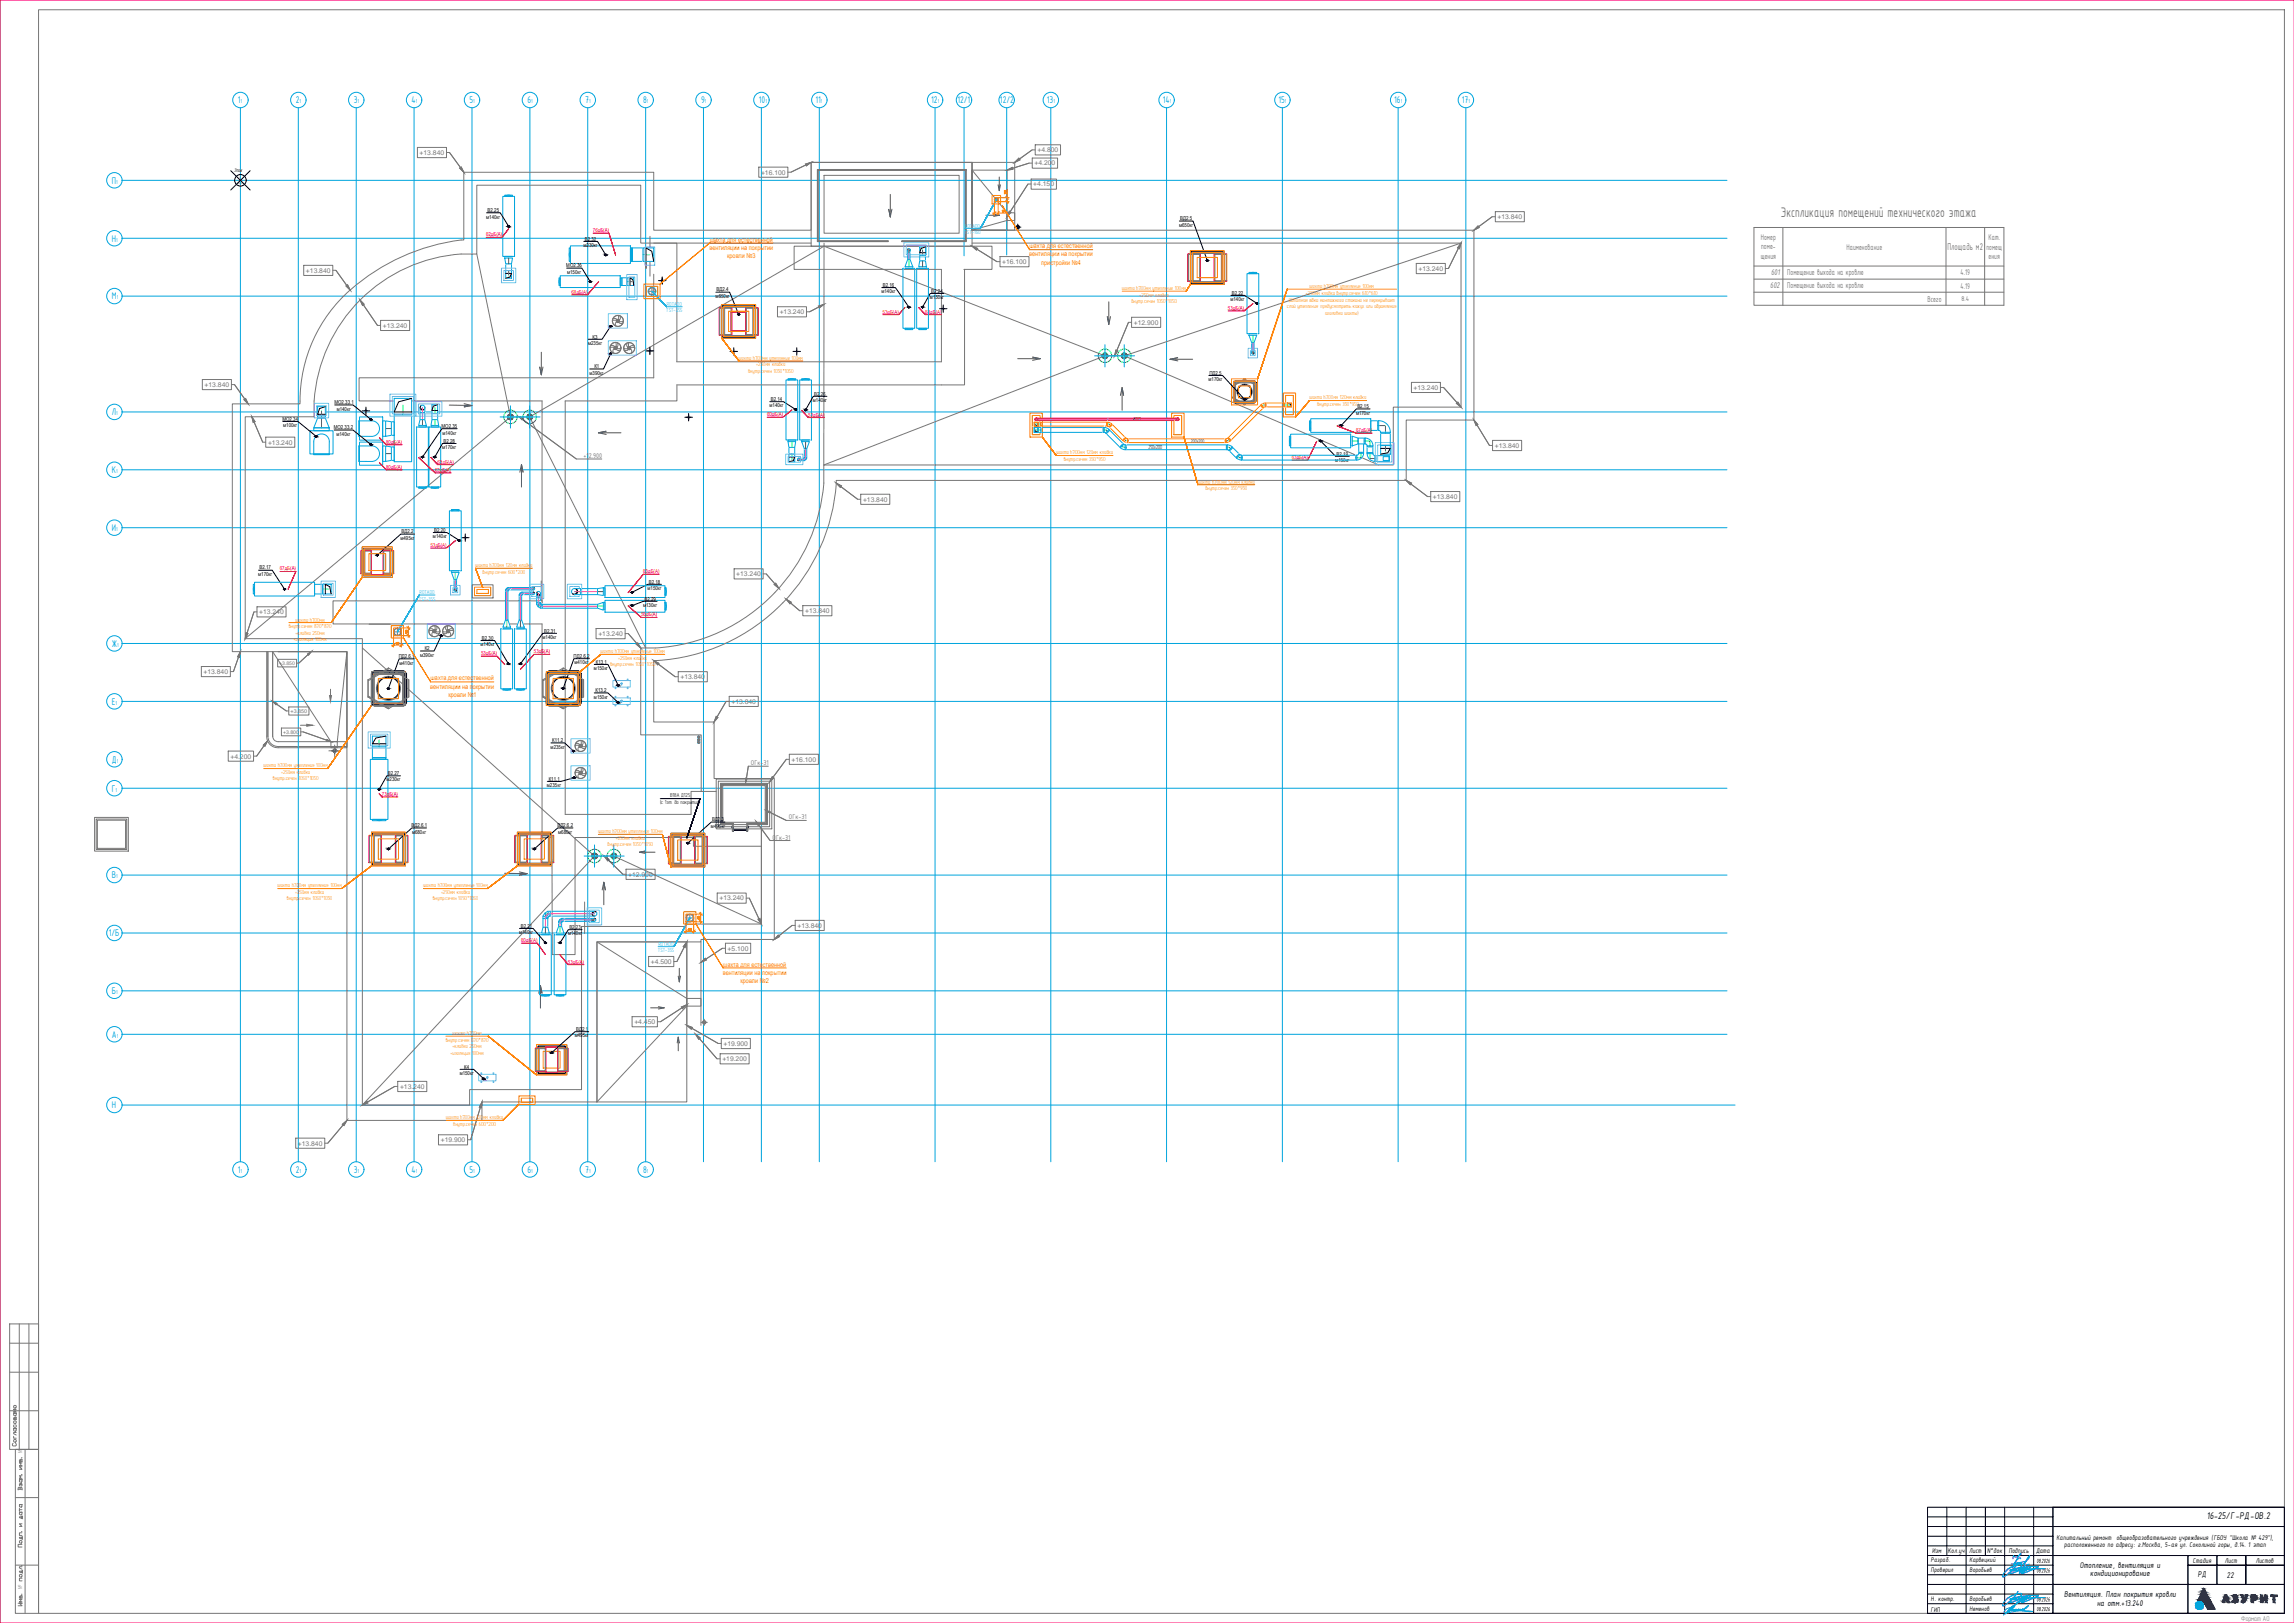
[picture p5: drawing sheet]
<svg xmlns="http://www.w3.org/2000/svg" width="1189mm" height="841mm" viewBox="0 0 1189 841" stroke-linecap="round" stroke-linejoin="round" font-family="sans-serif">
<defs><g id="words">
<text font-size="7.8" fill="#767676" x="923" y="113">Экспликация помещений технического этажа</text>
<text font-size="5.5" x="1144" y="787">16-25/Г-РД-ОВ.2</text>
<g font-size="5.4" fill="#00a5dd">
<text x="123" y="54">1</text>
<text x="153" y="54">2</text>
<text x="183" y="54">3</text>
<text x="213" y="54">4</text>
<text x="243" y="54">5</text>
<text x="273" y="54">6</text>
<text x="303" y="54">7</text>
<text x="333" y="54">8</text>
<text x="363" y="54">9</text>
<text x="393" y="54">10</text>
<text x="423" y="54">11</text>
<text x="483" y="54">12</text>
<text x="496" y="54">12/1</text>
<text x="518" y="54">12/2</text>
<text x="543" y="54">13</text>
<text x="603" y="54">14</text>
<text x="663" y="54">15</text>
<text x="723" y="54">16</text>
<text x="758" y="54">17</text>
<text x="58" y="95">П</text>
<text x="58" y="125">Н</text>
<text x="58" y="155">М</text>
<text x="58" y="215">Л</text>
<text x="58" y="245">К</text>
<text x="58" y="275">И</text>
<text x="58" y="335">Ж</text>
<text x="58" y="365">Е</text>
<text x="58" y="395">Д</text>
<text x="58" y="410">Г</text>
<text x="58" y="455">В</text>
<text x="56" y="485">1/Б</text>
<text x="58" y="515">Б</text>
<text x="58" y="538">А</text>
<text x="58" y="574">Н</text>
<text x="123" y="608">1</text>
<text x="153" y="608">2</text>
<text x="183" y="608">3</text>
<text x="213" y="608">4</text>
<text x="243" y="608">5</text>
<text x="273" y="608">6</text>
<text x="303" y="608">7</text>
<text x="333" y="608">8</text>
</g>
<text font-size="5.4" fill="#767676" x="1009" y="129">Площадь м2</text>
<text font-size="4.9" fill="#767676" x="9" y="750" transform="rotate(-90 9 750)">Согласовано</text>
<g font-size="4.7" fill="#767676">
<text x="913" y="124">Номер</text>
<text x="1031" y="124">Кат.</text>
<text x="913" y="129">поме-</text>
<text x="957" y="129">Наименование</text>
<text x="1029" y="129">помещ</text>
<text x="912" y="134">щения</text>
<text x="1031" y="134">ения</text>
<text x="918" y="142">601</text>
<text x="926" y="142">Помещение выхода на кровлю</text>
<text x="1016" y="143">4.19</text>
<text x="917" y="149">602</text>
<text x="926" y="149">Помещение выхода на кровлю</text>
<text x="1016" y="150">4.19</text>
<text x="999" y="156">Всего</text>
</g>
<g font-size="4.7">
<text x="1078" y="812">Отопление, вентиляция и</text>
<text x="1083" y="817">кондиционирование</text>
<text x="1139" y="817">РД</text>
<text x="1154" y="818">22</text>
<text x="1070" y="828">Вентиляция. План покрытия кровли</text>
<text x="1087" y="832">на отм.+13.240</text>
</g>
<g font-size="3.9" fill="#767676">
<text x="1017" y="156">8.4</text>
<text x="302" y="237">+12.900</text>
<text x="389" y="397">ОГк-31</text>
<text x="409" y="425">ОГк-31</text>
<text x="400" y="435">ОГк-31</text>
</g>
<g font-size="3.9">
<text x="1066" y="798">Капитальный ремонт общеобразовательного учреждения (ГБОУ &quot;Школа № 429&quot;),</text>
<text x="1070" y="802">расположенного по адресу: г.Москва, 5-ая ул. Соколиной горы, д.14. 1 этап</text>
<text x="1001" y="805">Изм</text>
<text x="1009" y="805">Кол.уч</text>
<text x="1021" y="805">Лист</text>
<text x="1030" y="805">N°док</text>
<text x="1041" y="805">Подпись</text>
<text x="1055" y="805">Дата</text>
<text x="1136" y="810">Стадия</text>
<text x="1153" y="810">Лист</text>
<text x="1169" y="810">Листов</text>
</g>
<g font-size="3.8">
<text x="1001" y="809">Разраб.</text>
<text x="1021" y="810">Карвецкий</text>
<text x="1001" y="815">Проверил</text>
<text x="1021" y="815">Воробьев</text>
<text x="1001" y="830">Н. контр.</text>
<text x="1021" y="830">Воробьев</text>
<text x="1001" y="835">ГИП</text>
<text x="1021" y="835">Неменов</text>
</g>
<text font-size="3.7" fill="#767676" x="1161" y="840">Формат А0</text>
<g font-size="3.5" fill="#767676">
<text x="217" y="80">+13.840</text>
<text x="538" y="79">+4.800</text>
<text x="536" y="86">+4.200</text>
<text x="394" y="90">+16.100</text>
<text x="536" y="97">+4.150</text>
<text x="776" y="114">+13.840</text>
<text x="519" y="137">+16.100</text>
<text x="159" y="141">+13.840</text>
<text x="735" y="140">+13.240</text>
<text x="404" y="163">+13.240</text>
<text x="198" y="170">+13.240</text>
<text x="588" y="168">+12.900</text>
<text x="106" y="201">+13.840</text>
<text x="733" y="202">+13.240</text>
<text x="139" y="230">+13.240</text>
<text x="775" y="232">+13.840</text>
<text x="447" y="260">+13.840</text>
<text x="743" y="259">+13.840</text>
<text x="382" y="299">+13.240</text>
<text x="417" y="318">+13.840</text>
<text x="134" y="318">+13.240</text>
<text x="310" y="330">+13.240</text>
<text x="105" y="349">+13.840</text>
<text x="353" y="352">+13.840</text>
<text x="379" y="365">+13.840</text>
<text x="119" y="393">+4.200</text>
<text x="410" y="395">+16.100</text>
<text x="326" y="454">+12.900</text>
<text x="373" y="467">+13.240</text>
<text x="413" y="481">+13.840</text>
<text x="377" y="493">+5.100</text>
<text x="337" y="499">+4.500</text>
<text x="329" y="531">+4.450</text>
<text x="375" y="542">+19.900</text>
<text x="374" y="550">+19.200</text>
<text x="207" y="564">+13.240</text>
<text x="154" y="594">+13.840</text>
<text x="228" y="592">+19.900</text>
</g>
<g font-size="3.5" fill="#ff7f00">
<text x="368" y="125">шахта для естественной</text>
<text x="368" y="129">вентиляции на покрытии</text>
<text x="534" y="129">шахта для естественной</text>
<text x="377" y="134">кровли №3</text>
<text x="533" y="133">вентиляции на покрытии</text>
<text x="540" y="137">пристройки №4</text>
<text x="223" y="353">шахта для естественной</text>
<text x="223" y="357">вентиляции на покрытии</text>
<text x="232" y="361">кровли №1</text>
<text x="375" y="501">шахта для естественной</text>
<text x="375" y="505">вентиляции на покрытии</text>
<text x="384" y="509">кровли №2</text>
</g>
<g font-size="3.3">
<text x="1055" y="810">08.2026</text>
<text x="1055" y="815">08.2026</text>
<text x="1055" y="830">08.2026</text>
<text x="1055" y="835">08.2026</text>
</g>
<g font-size="3.1" fill="#00a5dd">
<text x="125" y="54">1</text>
<text x="155" y="54">1</text>
<text x="185" y="54">1</text>
<text x="216" y="54">1</text>
<text x="245" y="54">1</text>
<text x="275" y="54">1</text>
<text x="305" y="54">1</text>
<text x="335" y="54">1</text>
<text x="365" y="54">1</text>
<text x="397" y="54">1</text>
<text x="425" y="54">1</text>
<text x="486" y="54">1</text>
<text x="546" y="54">1</text>
<text x="606" y="54">1</text>
<text x="666" y="54">1</text>
<text x="726" y="54">1</text>
<text x="761" y="54">1</text>
<text x="60" y="95">1</text>
<text x="60" y="125">1</text>
<text x="60" y="155">1</text>
<text x="60" y="215">1</text>
<text x="60" y="245">1</text>
<text x="60" y="275">1</text>
<text x="61" y="335">1</text>
<text x="60" y="365">1</text>
<text x="60" y="395">1</text>
<text x="60" y="410">1</text>
<text x="60" y="455">1</text>
<text x="60" y="515">1</text>
<text x="60" y="538">1</text>
<text x="125" y="608">1</text>
<text x="155" y="608">1</text>
<text x="185" y="608">1</text>
<text x="216" y="608">1</text>
<text x="245" y="608">1</text>
<text x="275" y="608">1</text>
<text x="305" y="608">1</text>
<text x="335" y="608">1</text>
</g>
<text font-size="3" x="121" y="89">Этаж</text>
<g font-size="2.9" fill="#0ff">
<text x="500" y="118">ROTADO</text>
<text x="500" y="121">TST-160</text>
<text x="345" y="162">TST-355</text>
<text x="346" y="159">ROTADO</text>
<text x="217" y="311">TST-355</text>
<text x="217" y="308">ROTADO</text>
<text x="341" y="490">ROTADO</text>
<text x="341" y="493">TST-355</text>
</g>
<g font-size="2.9" fill="#ff7f00">
<text x="679" y="149">шахта h700мм утепление 100мм</text>
<text x="581" y="150">шахта h700мм утепление 100мм</text>
<text x="591" y="154">+250мм кладка</text>
<text x="677" y="153">+250мм кладка внутр.сечен 610*610</text>
<text x="586" y="157">внутр.сечен 1050*</text>
<text x="605" y="157">1050</text>
<text x="667" y="160">слой утепления: предусмотреть кожух или обрамление</text>
<text x="668" y="156">(Штатная юбка монтажного стакана не перекрывает</text>
<text x="687" y="163">оголовка шахты)</text>
<text x="383" y="186">шахта h700</text>
<text x="392" y="190">+250мм кладка</text>
<text x="395" y="186">мм утепление 100мм</text>
<text x="388" y="193">внутр.сечен 1050*1050</text>
<text x="679" y="207">шахта h700мм 120мм кладка</text>
<text x="683" y="210">внутр.сечен 350*950</text>
<text x="547" y="235">шахта h700мм 120мм кладка</text>
<text x="551" y="239">внутр.сечен 350*950</text>
<text x="621" y="251">шахта h700мм 120мм кладка</text>
<text x="625" y="254">внутр.сечен 350*950</text>
<text x="246" y="294">шахта h700мм 120мм кладка</text>
<text x="250" y="297">внутр.сечен 600*200</text>
<text x="153" y="322">шахта h700мм</text>
<text x="150" y="326">внутр.сечен 870*870</text>
<text x="153" y="329">+кладка 250мм</text>
<text x="152" y="332">+изоляция 100мм</text>
<text x="311" y="339">шахта h700мм утепление 100мм</text>
<text x="320" y="342">+250мм кладка</text>
<text x="316" y="345">внутр.сечен 1050*</text>
<text x="335" y="345">1050</text>
<text x="137" y="398">шахта h700мм утепление 100мм</text>
<text x="146" y="401">+250мм кладка</text>
<text x="141" y="404">внутр.сечен 1050*1050</text>
<text x="310" y="432">шахта h700мм утепление 100мм</text>
<text x="319" y="435">+250мм кладка</text>
<text x="315" y="438">внутр.сечен 1050*1050</text>
<text x="144" y="460">шахта h700мм утепление 100мм</text>
<text x="219" y="460">шахта h700мм утепление 100мм</text>
<text x="149" y="467">внутр.сечен 1050*1050</text>
<text x="153" y="463">+250мм кладка</text>
<text x="224" y="467">внутр.сечен 1050*1050</text>
<text x="229" y="463">+250мм кладка</text>
<text x="231" y="540">внутр.сечен 870*870</text>
<text x="235" y="537">шахта h700мм</text>
<text x="235" y="543">+кладка 250мм</text>
<text x="234" y="547">+изоляция 100мм</text>
<text x="231" y="580">шахта h700мм 120мм кладка</text>
<text x="235" y="583">внутр.сечен 600*200</text>
</g>
<g font-size="2.9">
<text x="587" y="218">∅125</text>
<text x="595" y="233">250x200</text>
<text x="617" y="229">200x200</text>
<text x="347" y="413">В18А Д125</text>
<text x="342" y="417">(с 1эт. до покрытия)</text>
</g>
<g font-size="2.9" fill="#767676">
<text x="11" y="753" transform="rotate(-90 11 753)">№</text>
<text x="11" y="823" transform="rotate(-90 11 823)">№</text>
</g>
<g font-size="2.8">
<text x="252" y="113">м140кг</text>
<text x="253" y="110">В2.25</text>
<text x="611" y="118">м650кг</text>
<text x="612" y="114">ВД2.5</text>
<text x="303" y="125">В2.32</text>
<text x="302" y="128">м230кг</text>
<text x="293" y="139">МО2.36</text>
<text x="294" y="142">м150кг</text>
<text x="457" y="149">В2.16</text>
<text x="371" y="154">м650кг</text>
<text x="371" y="151">ВД2.4</text>
<text x="457" y="152">м140кг</text>
<text x="482" y="155">м150кг</text>
<text x="483" y="152">В2.24</text>
<text x="638" y="153">В2.22</text>
<text x="638" y="156">м140кг</text>
<text x="305" y="179">м235кг</text>
<text x="307" y="175">К3</text>
<text x="308" y="191">К1</text>
<text x="306" y="194">м390кг</text>
<text x="626" y="198">м170кг</text>
<text x="627" y="194">ПД2.5</text>
<text x="173" y="209">МО2.33.1</text>
<text x="399" y="208">В2.14</text>
<text x="421" y="208">м140кг</text>
<text x="422" y="205">В2.26</text>
<text x="174" y="213">м140кг</text>
<text x="399" y="211">м140кг</text>
<text x="703" y="215">м170кг</text>
<text x="703" y="212">В2.15</text>
<text x="146" y="218">МО2.34</text>
<text x="147" y="221">м100кг</text>
<text x="229" y="222">МО2.35</text>
<text x="173" y="222">МО2.33.2</text>
<text x="174" y="226">м140кг</text>
<text x="229" y="225">м140кг</text>
<text x="229" y="233">м170кг</text>
<text x="230" y="229">В2.28</text>
<text x="692" y="239">м150кг</text>
<text x="693" y="236">В2.19</text>
<text x="225" y="276">В2.20</text>
<text x="208" y="280">м495кг</text>
<text x="208" y="276">ВД2.2</text>
<text x="224" y="279">м140кг</text>
<text x="134" y="298">м170кг</text>
<text x="134" y="295">В2.17</text>
<text x="336" y="306">м150кг</text>
<text x="336" y="302">В2.18</text>
<text x="334" y="311">В2.29</text>
<text x="333" y="315">м</text>
<text x="335" y="315">130кг</text>
<text x="282" y="328">В2.31</text>
<text x="249" y="335">м140кг</text>
<text x="250" y="332">В2.30</text>
<text x="281" y="331">м140кг</text>
<text x="207" y="341">ПД2.6.1</text>
<text x="218" y="340">м390кг</text>
<text x="220" y="337">К2</text>
<text x="297" y="341">ПД2.6.2</text>
<text x="207" y="344">м410кг</text>
<text x="298" y="344">м410кг</text>
<text x="308" y="347">м150кг</text>
<text x="309" y="344">К13.1</text>
<text x="309" y="359">К13.2</text>
<text x="308" y="362">м150кг</text>
<text x="285" y="388">м235кг</text>
<text x="286" y="385">К11.2</text>
<text x="201" y="402">В2.27</text>
<text x="200" y="405">м230кг</text>
<text x="283" y="408">м235кг</text>
<text x="284" y="405">К11.1</text>
<text x="369" y="426">ВД2.3</text>
<text x="213" y="429">ВД2.6.1</text>
<text x="214" y="432">м</text>
<text x="215" y="432">680кг</text>
<text x="289" y="429">ВД2.6.2</text>
<text x="289" y="432">м680кг</text>
<text x="368" y="429">м495кг</text>
<text x="269" y="484">м140кг</text>
<text x="270" y="481">В2.21</text>
<text x="294" y="485">м140кг</text>
<text x="295" y="481">В2.23</text>
<text x="298" y="538">м495кг</text>
<text x="299" y="534">ВД</text>
<text x="302" y="534">2.1</text>
<text x="238" y="557">м150кг</text>
<text x="241" y="554">К4</text>
</g>
<g font-size="2.8" fill="#f00">
<text x="252" y="122">62дБ(А)</text>
<text x="307" y="120">76дБ(А)</text>
<text x="296" y="152">68дБ(А)</text>
<text x="636" y="161">53дБ(А)</text>
<text x="457" y="163">53дБ(А)</text>
<text x="480" y="163">68дБ</text>
<text x="485" y="163">(А)</text>
<text x="398" y="216">60дБ(А)</text>
<text x="419" y="216">53дБ(</text>
<text x="425" y="216">А)</text>
<text x="703" y="224">67дБ(А</text>
<text x="710" y="224">)</text>
<text x="200" y="230">80дБ(А)</text>
<text x="669" y="238">63дБ(А)</text>
<text x="200" y="243">80дБ(А)</text>
<text x="226" y="245">63дБ(А)</text>
<text x="227" y="240">63дБ(А)</text>
<text x="223" y="283">53дБ(А)</text>
<text x="145" y="296">67дБ(А)</text>
<text x="333" y="297">63дБ(А)</text>
<text x="332" y="319">56</text>
<text x="335" y="319">дБ(А)</text>
<text x="249" y="339">53дБ(А)</text>
<text x="277" y="339">53дБ(А)</text>
<text x="198" y="412">73дБ(А)</text>
<text x="270" y="488">60дБ(А)</text>
<text x="294" y="499">53дБ(А</text>
<text x="302" y="499">)</text>
</g>
<text font-size="2.8" fill="#767676" x="151" y="369">+3.850</text>
<text font-size="2.7" fill="#767676" x="147" y="380">+3.800</text>
<text font-size="2.6" fill="#767676" x="145" y="345">+3.850</text>
<g font-size="1.5">
<text x="123" y="95">13.24</text>
<text x="124" y="92">4</text>
</g>
</g></defs>
<g fill="none" stroke="#767676" stroke-width=".52">
<path d="M216 76h15v6h-15zM231 79h2l6 8-6-8M535 78l-7 4 7-4h1M536 75h14v5h-14zM393 87h15v5h-15zM408 89h2l8-4-8 4M420 84h84v44h-84zM424 88v37zM424 88h77h-77zM427 91h70v30h-70zM500 88h1v37h-1zM504 84h22v35h-22h18v-31h-18v31z"/>
<path d="M504 88l18 22M533 95l-10 15 10-15h1M533 85l-8 2 8-2h2M534 93h13v5h-13zM535 82h13v5h-13zM522 110h4v4h-4zM522 114l-18 5M773 112l-7 6 7-6h2M775 110h15v5h-15zM909 118h130v40h-130zM924 118v40M1009 118v40"/>
<path d="M1029 118v40M157 137h15v6h-15zM247 132l18 84M335 133v6v-6M337 122v21M339 126h12v61h137v-47h-76v-12h102v12h-14v59h-149v9h-58v214h65v-12h5M420 126h-88v-30h-85v36h-8a82 82 0 0 0-76 76v8h-36v115h61v242h55v-8h58v-85h54v-1h40v-50M424 125h36h-36zM427 126v115l146-57-146-56-153 88M467 125h34h-34zM504 126h253v85h-35v30h-295v9a93 93 0 0 1-87 86h-8v45h31v29h8M517 136l-11-7 11 7h1"/>
<path d="M518 133h15v5h-15zM734 137h15v5h-15zM749 139h2l5-10-5 10M757 126l-174 58 132 57M909 138h130M172 140h2l6 8-6-8M181 150a77 77 0 0 0-26 59h-35v129h60v243h70v-10h59v-83h54v-1h38v-84h-31v-29h-31v-32h1M181 150a106 106 0 0 1 59-26v-35h99v30h81v-35h84v35h260v99h-35v31h-296a98 98 0 0 1-27 63M339 142v54h-153v12h95v104v-1h-108v12h108v111h5v61h12v-61h61v-1v6h36M342 145h2M343 144v3M403 159h15v5h-15z"/>
<path d="M488 160h2M489 159v2M909 145h130M909 151h130M196 169l-8-11 8 11h1M197 166h15v5h-15zM418 162h2l4-3-4 3M585 167l-6 15 6-15h1M586 164h16v6h-16zM105 197h15v5h-15zM120 199h2l5 8-5-8M335 182h3"/>
<path d="M337 180v3M379 182h2M380 181v2M412 182h2M413 181v2M573 184h10M731 198h16v5h-16zM189 213h1M190 212v2M265 216l-138 115M265 216h9M274 216l61 120"/>
<path d="M355 216h3M357 215v3M747 201h1l7 8-7-8M136 229l-4-10 4 10h2M138 227h15v5h-15zM299 238l-28-21 28 21h13M772 231l-7-11 7 11h2M774 228h15v5h-15zM444 259l-8-7 8 7h2M446 256h15v5h-15zM740 257l-9-6 9 6h1M741 255h16v5h-16z"/>
<path d="M240 279h2M241 277v3M380 295h15v5h-15zM395 297h2l5 6-5-6M132 317l-4 11 4-11h1M133 314h15v6h-15zM245 303h11v7h-11zM281 301v12M406 312a99 99 0 0 1-66 30M414 316l-4-4 4 4h2M416 314h15v5h-15zM138 338v43a6 6 0 0 0 6 6h36v-49h-36h36v49h-36"/>
<path d="M139 338v44M180 338l-5 46M188 336l120 108-120 129M191 323h11M309 326h15v5h-15zM324 328h2l4 6-4-6M104 345h15v6h-15zM119 348h2l3-8-3 8M144 342h10v4h-10zM154 344h1l5-5-5 5M171 357v6M350 351l-9-7 9 7h1"/>
<path d="M351 348h16v5h-16zM146 377h10v4h-10zM148 368l-5-3 5 3h2M150 366h10v5h-10zM156 376h6M156 379l13 5-12-5M376 363l-4 9 4-9h2M378 361h15v5h-15zM118 389h13v5h-13zM131 392h2l4-6-4 6M139 381v2l1 2 2 1 2 1M141 382v-44l30 46h4v3h-4v-3"/>
<path d="M141 381l1 2 2 1h36M170 389h6M173 386v6M388 397l-1 6 1-6h10M408 393l-7 10 7-10h1M409 391h15v5h-15zM371 404h29v25h-29zM372 405h27v23h-27zM373 406h25v21h-25zM374 406h23v1h-23zM374 406v21zM375 407h22v19h-22z"/>
<path d="M397 406v21zM374 426h6v1h-6zM380 427v4zM387 426h10v1h-10zM387 427h1v4h-1zM399 436l-6-9 6 9h10M408 425l-9-4 9 4h10M308 444h10l77 35M323 453l-8-7 8 7h1M324 450h16v6h-16zM303 467v17M372 463h15v5h-15z"/>
<path d="M387 465h1l5 11-5-11M411 480l-7 5 7-5h1M412 477h15v5h-15zM309 488h47v83h-47zM309 488l47 29M336 496h13v5h-13zM349 498h2l4-7-4 7M356 488v43M363 488v43M374 491l-8 6 8-6h2M376 489h13v5h-13zM356 517h7v4h-7z"/>
<path d="M328 527h13v5h-13zM341 529h1l11-7-11 7M356 521l-47 50M363 530h4M365 528v3M374 538h15v5h-15zM372 549l-9-11 9 11h1M372 541l-13-8 13 8h2M373 546h15v5h-15zM205 563l-15 8 15-8h1M206 560h15v6h-15zM153 590h15v5h-15z"/>
<path d="M168 592h2l8-9-8 9M227 588h15v5h-15zM242 591h2l5-17-5 17"/>
<circle cx="343" cy="145" r=".5"/>
<circle cx="489" cy="160" r=".3"/>
<circle cx="337" cy="182" r=".5"/>
<circle cx="190" cy="213" r=".3"/>
<circle cx="357" cy="216" r=".5"/>
<circle cx="241" cy="279" r=".3"/>
<circle cx="173" cy="389" r=".9"/>
<circle cx="365" cy="530" r=".9"/>
</g>
<g fill="none" stroke="#00a5dd" stroke-width=".52">
<path d="M125 56v546M155 56v546M185 56v546M215 56v546M245 56v546M275 56v546M305 56v546M335 56v546M365 56v546M395 56v546M425 56v546M485 56v546"/>
<path d="M500 56v77M522 56v76M545 56v546M605 56v546M665 56v546M725 56v546M760 56v546M63 93h832M63 123h832M63 153h832M573 179v11M583 179v11"/>
<path d="M567 184h21M63 213h832M259 216h21M265 210v12M274 210v12M63 243h832M63 273h832M63 333h832M63 363h832M63 408h832M308 438v11M318 438v11"/>
<path d="M63 453h832M303 444h20M63 483h832M63 513h832M63 536h832M63 573h836"/>
<circle cx="125" cy="52" r="4"/>
<circle cx="155" cy="52" r="4"/>
<circle cx="185" cy="52" r="4"/>
<circle cx="215" cy="52" r="4"/>
<circle cx="245" cy="52" r="4"/>
<circle cx="275" cy="52" r="4"/>
<circle cx="305" cy="52" r="4"/>
<circle cx="335" cy="52" r="4"/>
<circle cx="365" cy="52" r="4"/>
<circle cx="395" cy="52" r="4"/>
<circle cx="425" cy="52" r="4"/>
<circle cx="485" cy="52" r="4"/>
<circle cx="500" cy="52" r="4"/>
<circle cx="522" cy="52" r="4"/>
<circle cx="545" cy="52" r="4"/>
<circle cx="605" cy="52" r="4"/>
<circle cx="665" cy="52" r="4"/>
<circle cx="725" cy="52" r="4"/>
<circle cx="760" cy="52" r="4"/>
<circle cx="59" cy="93" r="4"/>
<circle cx="59" cy="123" r="4"/>
<circle cx="59" cy="153" r="4"/>
<circle cx="59" cy="213" r="4"/>
<circle cx="59" cy="243" r="4"/>
<circle cx="59" cy="273" r="4"/>
<circle cx="59" cy="333" r="4"/>
<circle cx="59" cy="363" r="4"/>
<circle cx="59" cy="393" r="4"/>
<circle cx="59" cy="408" r="4"/>
<circle cx="59" cy="453" r="4"/>
<circle cx="59" cy="483" r="4"/>
<circle cx="59" cy="513" r="4"/>
<circle cx="59" cy="536" r="4"/>
<circle cx="59" cy="573" r="4"/>
<circle cx="125" cy="606" r="4"/>
<circle cx="155" cy="606" r="4"/>
<circle cx="185" cy="606" r="4"/>
<circle cx="215" cy="606" r="4"/>
<circle cx="245" cy="606" r="4"/>
<circle cx="275" cy="606" r="4"/>
<circle cx="305" cy="606" r="4"/>
<circle cx="335" cy="606" r="4"/>
</g>
<g fill="#767676" stroke="#767676" stroke-width=".52">
<path d="M269 216l2 1z"/>
<path d="M764 218l2 2-1 1z"/>
<path d="M578 181l1 1-1 2z"/>
<path d="M188 573l2-2 1 1z"/>
<path d="M313 444l3 1-1 1z"/>
<path d="M522 88l3-1v1z"/>
<path d="M126 207h1l2 2z"/>
<path d="M125 338l-1 3-1-1z"/>
<path d="M177 583l3-2-2 2z"/>
<path d="M403 485h1l-3 2z"/>
<path d="M729 249l2 1v1z"/>
<path d="M766 117l1 1-3 1z"/>
<path d="M238 87h1l1 2z"/>
<path d="M757 126l-1 3-1-1z"/>
<path d="M755 209l1-1 1 3z"/>
<path d="M330 334v-1l2 3z"/>
<path d="M128 328l-1 3z"/>
<path d="M526 84l2-2 1 1z"/>
<path d="M356 488l-1 3h-1z"/>
<path d="M363 499l3-2z"/>
<path d="M424 159l3-1-2 2z"/>
<path d="M361 536l2 2-1 1z"/>
<path d="M356 531l3 1-1 1z"/>
<path d="M131 216l1 3h-1z"/>
<path d="M136 386l3-2-2 3z"/>
<path d="M353 522l3-1-2 2z"/>
<path d="M523 109l1 1-2 2z"/>
<path d="M371 371l1 1-2 2z"/>
<path d="M393 476h1l1 3z"/>
<path d="M187 155l2 3h-1z"/>
<path d="M179 148h1l1 2z"/>
<path d="M433 250l3 2-1 1z"/>
<path d="M339 342l2 2z"/>
<path d="M401 303l1-1 2 3z"/>
<path d="M407 311l3 1-1 1z"/>
<path d="M250 571l-1 3h-1z"/>
<path d="M504 128l3 1-1 1z"/>
<path d="M417 85l3-1-2 2z"/>
<path d="M400 402l1 1-2 2z"/>
<path d="M159 375l3 1h-3z"/>
<path d="M171 360h1l-1 3z"/>
<path d="M169 383l2 1h-2z"/>
<path d="M159 339l2-1-1 1z"/>
<path d="M141 363l3 2h-1z"/>
<path d="M387 403v2z"/>
<path d="M397 420l2 1z"/>
<path d="M392 426l1 1v1z"/>
</g>
<g fill="none" stroke="#545454" stroke-width=".52">
<path d="M517 96l1 3M518 92v7M518 96v3M461 108v4M461 101v11M462 108l-1 4M511 112h7M515 111l3 1M518 112h-3M575 156v12M574 164l1 4M576 164l-1 4"/>
<path d="M280 190l1 4M281 183v11M281 190v4M527 186h12M535 185l4 1M539 186l-4 1M606 186h12M606 186l4 1M610 185l-4 1M233 210h12M241 209l4 1M245 210l-4 1"/>
<path d="M582 201v12M582 201v4M582 201l-1 4M310 224h12M310 224l4 1M314 223l-4 1M270 241v11M270 241l1 4M270 241l-1 4M261 453h12M269 452l4 1M273 453h-4"/>
<path d="M313 457v12M313 457l1 4M313 457l-1 4M331 442h8M331 442h3M334 441l-3 1M280 511v11M280 511l1 4M280 511l-1 4M351 506l1 3M352 502v7M353 506l-1 3"/>
<path d="M337 522h7M341 522h3M344 522l-3 1M351 537v8M351 537v3M351 537l1 3"/>
</g>
<g fill="none" stroke="#000" stroke-width=".52">
<path d="M526 118h3M527 116v3M172 389h3M173 387v4"/>
<circle cx="527" cy="118" r=".9"/>
<circle cx="527" cy="118" r=".7"/>
<circle cx="173" cy="389" r=".9"/>
<circle cx="173" cy="389" r=".7"/>
</g>
<path d="M379 429h1v1v-1zM380 430v1zM380 430h7M387 430v-1h1h-1v1M387 430v1z" fill="none" stroke="#000" stroke-width=".52"/>
<g fill="none" stroke="#0f0" stroke-width=".52">
<path d="M571 185h1zM571 185h.1M571 183l1 1M571 185l1 1M571 184v1M572 184h.1M572 184h-1M572 185h-1M572 186v-1v1M572 185h.1M572 183v1M572 183h.1"/>
<path d="M572 186h.1M572 186h1M572 183h1M573 186h.1M573 185h.1M573 183h.1M573 185v1M573 185l1 1M574 185h.1M574 186l-1-1v1M574 183l-1 1zM574 184v1"/>
<path d="M574 184h.1M574 185v1M581 185h1zM581 185h.1M581 185l1 1M581 184v1M582 184h.1M582 184h-1M582 186v-1v1M582 183v1M582 185h-1M582 183h.1"/>
<path d="M582 186h.1M582 186h1M582 183h1M583 186h.1M583 185h.1M583 183h.1M583 185v1M583 185l1 1M584 185h.1M584 183l-1 1zM584 186l-1-1v1M584 184h.1"/>
<path d="M584 184v1M584 185v1M263 216h.1M263 216l1 1M263 216h1M263 215h1M263 215h.1M264 215h.1M264 217h1M264 217h.1M265 217h.1M265 215h.1"/>
<path d="M265 215h-1M265 215h1M266 217h.1M266 216h.1M266 216v1h-1M266 215h-1M273 216h.1M273 216l1 1M274 215h.1M274 215h-1M274 217h.1M274 217h1"/>
<path d="M275 217h.1M275 215h-1M275 215h.1M275 215h1M276 216h.1M276 216l-1 1M307 444h.1M307 444v1M307 443v1M307 443h.1M307 445v-1l1 1M307 442v1"/>
<path d="M307 445h1M307 445h.1M308 445h.1M308 445h1zM309 442h-2M309 442v1M309 445h-1M309 442h.1M309 443h.1M309 445h.1M309 444v1M309 444h.1"/>
<path d="M309 443h1M309 443v1M309 444h1M310 444h-1M310 444h-1h1M317 444h.1M317 443h.1M317 444v1M317 443v1M317 442v1M317 442l1 1M317 445h.1"/>
<path d="M318 445h.1M318 445h-1M318 445h1zM319 442h-2M319 442v1M319 445h-1M319 442h.1M319 443h.1M319 445h.1M319 444v1M319 444h.1M319 443h1"/>
<path d="M319 443v1M319 444h1M320 444h-1M320 444h-1h1"/>
<circle cx="573" cy="184" r="1"/>
<circle cx="573" cy="184" r="3"/>
<circle cx="583" cy="184" r="1"/>
<circle cx="583" cy="184" r="3"/>
<circle cx="265" cy="216" r="1"/>
<circle cx="265" cy="216" r="3"/>
<circle cx="275" cy="216" r="1"/>
<circle cx="275" cy="216" r="3"/>
<circle cx="308" cy="444" r="1"/>
<circle cx="308" cy="444" r="3"/>
<circle cx="318" cy="444" r="1"/>
<circle cx="318" cy="444" r="3"/>
</g>
<g fill="none" stroke="#000" stroke-width=".52">
<path d="M341 145h4M343 143v4M487 160h4M489 158v4M337 180v4M335 182h4M378 182h4M380 180v4M411 182h4M413 180v4M188 213h4M190 211v4"/>
<path d="M355 216h4M357 214v4M239 279h4M241 277v4"/>
</g>
<g fill="none" stroke="#767676" stroke-width=".52">
<path d="M0 0v841M20 5h1164v831h-1164zM5 686h15v65h-15zM5 696h15M10 686v65M15 686v65M5 711h15M5 731h15M8 751h12v85h-12zM10 757h1v-1v1h-1M11 755h.1M11 758h-1h1v1h-1h1"/>
<path d="M13 751v85M8 776h12M9 772h2M10 780h1v1h-1zM10 767h1v1h-1zM10 772l1-1v1M10 771l-1 1M10 770v-1h1v1M11 764h.1M11 765h-1h1l-1 1h1M11 760h-1l1 1h-1M10 799l1-1v1l-1 1z"/>
<path d="M10 784h1v1h-1zM10 782v1v-1h1M11 794h.1M11 794h-1v2h1M11 790h-1l1 1h-1M12 796l-1 1h-1l2 1M12 786l-1 1v-1h-1l2 1M8 811h12M10 816h1v1h-1zM11 811h.1M11 800h-2v2h2M11 818h-1v1h1"/>
<path d="M11 812h-1l1 1M12 814l-1 1v-1h-1l2 1M9 831h2h-1l1 1h-2M10 827h1v1v-1v1h-1v-1M11 826h.1M11 829h-1h1v1h-1h1"/>
</g>
<g fill="none" stroke="#000" stroke-width=".52">
<path d="M120 88l10 10M130 88l-10 10"/>
<circle cx="125" cy="93" r="3"/>
</g>
<g fill="none" stroke="#000" stroke-width=".52">
<path d="M640 198h10v10h-10zM640 197h10l1 1v10l-1 1h-10l-1-1v-10zM192 349l2-1h15l2 1v15l-2 2h-15l-2-2zM194 348h15l1 1v15l-1 1h-15l-1-1v-15zM284 348h16l1 1v15l-1 2h-16l-1-2v-15zM284 348h15l1 1v15l-1 1h-15v-1v-15z"/>
<circle cx="645" cy="203" r="4"/>
<circle cx="201" cy="357" r="6"/>
<circle cx="292" cy="357" r="6"/>
</g>
<g fill="none" stroke="#767676" stroke-width=".52">
<path d="M645 196l7 4v6l-7 4-7-4M645 196l-7 4M638 200v6M638 206l7 4M651 200v6M191 352v9M201 346l11 6v9l-11 6h1l-11-6M201 346l1 1-11 6v-1M201 346l-10 6M211 352v9M281 352v9M292 346l10 6v9l-10 6-10-6h-1"/>
<path d="M292 346v1l-10 6-1-1M292 346l-11 6M302 352v9M191 361l10 6M281 361l11 6"/>
<circle cx="645" cy="203" r="4"/>
<circle cx="201" cy="357" r="6"/>
<circle cx="292" cy="357" r="6"/>
</g>
<g fill="none" stroke="#000" stroke-width=".52">
<path d="M252 110h7l5 7M611 115h7l8 20M294 139h8l4 7M303 125h7l4 7M371 151h7l5 12M457 149h7l7 10M489 152h-7l-4 7M638 153h7l6 4M317 169l-5 7h-7M316 183l-3 8h-7M626 195h8l11 12M147 218h7l10 8"/>
<path d="M173 210h10l9 7M399 208h7l6 4M429 205h-8l-4 7M710 212h-7l-8 9M173 223h10l9 7M236 230h-7l-4 7M237 222h-8l-10 15M684 229l8 7h7M215 277h-7l-12 11M225 276h7l6 4M134 295h7l6 10M341 312h-8l-5 2"/>
<path d="M343 303h-7l-8 4M229 329l-4 8h-7M249 332h7l7 12M288 328h-7l-11 16M215 341h-8l-6 16M305 341h-8l-5 16M308 359h7l5 5M308 344h7l5 11M286 385h7l4 4M208 402h-8l-3 7M298 403l-7 2h-7M221 429h-8l-12 11"/>
<path d="M297 429h-8l-12 11M376 426h-7l-13 11M269 481h7l7 8M302 482h-7l-5 7M305 535h-7l-12 10M238 554h7l6 5"/>
</g>
<g fill="#000" stroke="#000" stroke-width=".52">
<path d="M263 117h1zM263 118h1zM625 135h1zM651 157h1zM316 169h1zM382 163h1zM316 183h1zM316 184h1zM192 217h1zM192 218h1zM412 212h1zM417 213h1z"/>
<path d="M192 231h1zM225 237h1zM684 229h1zM195 287h1zM195 288h1zM147 305h1zM147 306h1zM327 307h1zM327 314h1zM228 329h1zM228 330h1zM201 357h1z"/>
<path d="M263 344h1zM269 344h1zM320 355h1zM320 364h1zM297 389h1zM196 409h1zM297 403h1zM356 437h1zM201 440h1zM282 488h1zM282 489h1zM290 489h1z"/>
<path d="M263 117h1zM263 117h1z"/>
<path d="M263 117h1zM263 117h1z"/>
<path d="M263 118h1zM263 118h1z"/>
<path d="M263 117h1zM263 117h1z"/>
<path d="M263 117h1zM263 117h1z"/>
<path d="M263 117l1 1zM263 117l1 1z"/>
<path d="M263 118h1zM263 118h1z"/>
<path d="M263 117h1zM263 117h1z"/>
<path d="M263 117h1zM263 117h1z"/>
<path d="M263 117h1zM263 117h1z"/>
<path d="M625 135h1zM625 135h1z"/>
<path d="M625 135h1zM625 135h1z"/>
<path d="M625 135h1zM625 135h1z"/>
<path d="M625 135h1zM625 135h1z"/>
<path d="M625 135h1zM625 135h1z"/>
<path d="M625 135h1zM625 135h1z"/>
<path d="M625 135h1zM625 135h1z"/>
<path d="M625 135h1zM625 135h1z"/>
<path d="M625 135h1zM625 135h1z"/>
<path d="M625 135h1zM625 135h1z"/>
<path d="M651 157h1zM651 157h1z"/>
<path d="M651 157h1zM651 157h1z"/>
<path d="M651 157h1zM651 157h1z"/>
<path d="M651 157h1zM651 157h1z"/>
<path d="M651 157h1zM651 157h1z"/>
<path d="M651 157h1zM651 157h1z"/>
<path d="M651 157h1zM651 157h1z"/>
<path d="M651 157h1zM651 157h1z"/>
<path d="M651 157h1zM651 157h1z"/>
<path d="M651 157h1zM651 157h1z"/>
<path d="M316 169h1zM316 169h1z"/>
<path d="M316 169h1zM316 169h1z"/>
<path d="M316 169h1zM316 169h1z"/>
<path d="M316 169h1zM316 169h1z"/>
<path d="M316 169h1zM316 169h1z"/>
<path d="M316 169h1zM316 169h1z"/>
<path d="M316 169h1zM316 169h1z"/>
<path d="M316 169h1zM316 169h1z"/>
<path d="M316 169h1zM316 169h1z"/>
<path d="M316 169h1zM316 169h1z"/>
<path d="M382 163h1zM382 163h1z"/>
<path d="M382 163h1zM382 163h1z"/>
<path d="M382 163h1zM382 163h1z"/>
<path d="M316 183h1zM316 183h1z"/>
<path d="M316 183h1zM316 183h1z"/>
<path d="M316 184h1zM316 184h1z"/>
<path d="M316 183h1zM316 183h1z"/>
<path d="M316 183h1zM316 183h1z"/>
<path d="M316 183h1zM316 183h1z"/>
<path d="M316 183h1zM316 183l1 1z"/>
<path d="M316 183h1zM316 183h1z"/>
<path d="M316 183h1zM316 183h1z"/>
<path d="M316 183h1zM316 183h1z"/>
<path d="M192 217h1zM192 217h1z"/>
<path d="M192 217h1zM192 217h1z"/>
<path d="M192 218h1zM192 218h1z"/>
<path d="M192 217h1zM192 217h1z"/>
<path d="M192 217h1zM192 217h1z"/>
<path d="M192 218h1zM192 218h1z"/>
<path d="M192 218h1zM192 218h1z"/>
<path d="M192 217h1zM192 217h1z"/>
<path d="M192 217l1 1zM192 217l1 1z"/>
<path d="M192 218h1zM192 218h1z"/>
<path d="M412 212h1zM412 212h1z"/>
<path d="M412 212h1zM412 212h1z"/>
<path d="M412 212h1zM412 212h1z"/>
<path d="M412 212h1zM412 212h1z"/>
<path d="M412 212h1zM412 212h1z"/>
<path d="M412 212h1zM412 212h1z"/>
<path d="M412 212h1zM412 212h1z"/>
<path d="M412 212h1zM412 212h1z"/>
<path d="M412 212h1zM412 212h1z"/>
<path d="M412 212h1zM412 212h1z"/>
<path d="M417 212h1zM417 212h1z"/>
<path d="M417 212h1zM417 212h1z"/>
<path d="M417 213h1zM417 213h1z"/>
<path d="M417 212h1zM417 212h1z"/>
<path d="M417 212h1zM417 212h1z"/>
<path d="M417 213h1zM417 213h1z"/>
<path d="M417 213h1zM417 213h1z"/>
<path d="M417 212h1zM417 212h1z"/>
<path d="M417 212h1zM417 212h1z"/>
<path d="M417 212h1zM417 212l1 1z"/>
<path d="M163 226h1zM163 226h1z"/>
<path d="M163 226h1zM163 226h1z"/>
<path d="M163 226h1zM163 226h1z"/>
<path d="M163 226h1zM163 226h1z"/>
<path d="M163 226h1zM163 226h1z"/>
<path d="M163 226h1zM163 226h1z"/>
<path d="M163 226h1zM163 226h1z"/>
<path d="M192 230h1zM192 230h1z"/>
<path d="M192 230h1zM192 230h1z"/>
<path d="M192 231h1zM192 231h1z"/>
<path d="M192 230h1zM192 230h1z"/>
<path d="M192 230h1zM192 230h1z"/>
<path d="M192 231h1zM192 231h1z"/>
<path d="M192 231h1zM192 231h1z"/>
<path d="M192 230h1zM192 230h1z"/>
<path d="M192 230l1 1zM192 230l1 1z"/>
<path d="M192 231h1zM192 231h1z"/>
<path d="M225 237h1zM225 237h1z"/>
<path d="M225 237h1zM225 237h1z"/>
<path d="M225 237h1zM225 237h1z"/>
<path d="M225 237h1zM225 237h1z"/>
<path d="M225 237h1zM225 237h1z"/>
<path d="M225 237h1zM225 237h1z"/>
<path d="M225 237h1zM225 237h1z"/>
<path d="M225 237h1zM225 237h1z"/>
<path d="M225 237h1zM225 237h1z"/>
<path d="M225 237h1zM225 237h1z"/>
<path d="M684 228h1zM684 228h1z"/>
<path d="M684 228h1zM684 228h1z"/>
<path d="M684 229h1zM684 229h1z"/>
<path d="M684 228h1zM684 228h1z"/>
<path d="M684 228h1zM684 228h1z"/>
<path d="M684 229h1zM684 229h1z"/>
<path d="M684 229h1zM684 229h1z"/>
<path d="M684 228l1 1zM684 228l1 1z"/>
<path d="M684 229h1zM684 229h1z"/>
<path d="M684 229h1zM684 229h1z"/>
<path d="M695 220v1zM695 220v1z"/>
<path d="M195 287h1zM195 287h1z"/>
<path d="M195 287h1zM195 287h1z"/>
<path d="M195 288h1zM195 288h1z"/>
<path d="M195 287l1 1zM195 287l1 1z"/>
<path d="M195 288h1zM195 288h1z"/>
<path d="M195 288h1zM195 288h1z"/>
<path d="M195 288h1zM195 288h1z"/>
<path d="M195 288h1zM195 288h1z"/>
<path d="M195 288h1zM195 288h1z"/>
<path d="M195 288h1zM195 288h1z"/>
<path d="M147 305h1zM147 305h1z"/>
<path d="M147 305h1zM147 305h1z"/>
<path d="M147 306h1zM147 306h1z"/>
<path d="M147 305h1zM147 305h1z"/>
<path d="M147 305h1zM147 305l1 1z"/>
<path d="M147 305h1zM147 305h1z"/>
<path d="M147 305h1zM147 305h1z"/>
<path d="M147 305h1zM147 305h1z"/>
<path d="M147 305h1zM147 305h1z"/>
<path d="M147 305h1zM147 305h1z"/>
<path d="M327 307h1zM327 307h1z"/>
<path d="M327 314h1zM327 314h1z"/>
<path d="M327 307h1zM327 307h1z"/>
<path d="M327 307h1zM327 307h1z"/>
<path d="M327 314h1zM327 314h1z"/>
<path d="M327 314h1zM327 314h1z"/>
<path d="M327 307h1zM327 307h1z"/>
<path d="M327 307h1zM327 307h1z"/>
<path d="M327 314h1zM327 314h1z"/>
<path d="M327 314h1zM327 314h1z"/>
<path d="M327 307h1zM327 307h1z"/>
<path d="M327 307h1zM327 307h1z"/>
<path d="M327 307h1zM327 307h1z"/>
<path d="M327 307h1zM327 307h1z"/>
<path d="M327 307h1zM327 307h1z"/>
<path d="M327 314h1zM327 314h1z"/>
<path d="M327 314h1zM327 314h1z"/>
<path d="M327 314h1zM327 314h1z"/>
<path d="M327 314h1zM327 314h1z"/>
<path d="M327 314h1zM327 314h1z"/>
<path d="M228 329h1zM228 329h1z"/>
<path d="M228 329h1zM228 329h1z"/>
<path d="M228 330h1zM228 330h1z"/>
<path d="M228 329h1zM228 329h1z"/>
<path d="M228 330h1zM228 330h1z"/>
<path d="M228 329h1zM228 329h1z"/>
<path d="M228 329h1zM228 329h1z"/>
<path d="M228 329h1zM228 329h1z"/>
<path d="M228 329l1 1zM228 329l1 1z"/>
<path d="M228 330h1zM228 330h1z"/>
<path d="M201 357h1zM201 357h1z"/>
<path d="M201 357h1zM201 357h1z"/>
<path d="M201 357h1zM201 357h1z"/>
<path d="M201 357h1zM201 357h1z"/>
<path d="M201 357h1zM201 357h1z"/>
<path d="M201 357h1zM201 357h1z"/>
<path d="M201 357h1zM201 357h1z"/>
<path d="M201 357h1zM201 357h1z"/>
<path d="M201 357h1zM201 357h1z"/>
<path d="M201 357h1zM201 357h1z"/>
<path d="M263 344h1zM263 344h1z"/>
<path d="M263 344h1zM263 344h1z"/>
<path d="M263 344h1zM263 344h1z"/>
<path d="M263 344h1zM263 344h1z"/>
<path d="M263 344h1zM263 344h1z"/>
<path d="M263 344h1zM263 344h1z"/>
<path d="M263 344h1zM263 344h1z"/>
<path d="M263 344h1zM263 344h1z"/>
<path d="M263 344h1zM263 344h1z"/>
<path d="M263 344h1zM263 344h1z"/>
<path d="M269 344h1zM269 344h1z"/>
<path d="M269 344h1zM269 344h1z"/>
<path d="M269 344h1zM269 344h1z"/>
<path d="M269 344h1zM269 344h1z"/>
<path d="M269 344h1zM269 344h1z"/>
<path d="M269 344h1zM269 344h1z"/>
<path d="M269 344h1zM269 344h1z"/>
<path d="M269 344h1zM269 344h1z"/>
<path d="M269 344h1zM269 344h1z"/>
<path d="M269 344h1zM269 344h1z"/>
<path d="M292 356v1zM292 356v1z"/>
<path d="M320 355h1zM320 355h1z"/>
<path d="M320 355h1zM320 355h1z"/>
<path d="M320 355h1zM320 355h1z"/>
<path d="M320 355h1zM320 355h1z"/>
<path d="M320 355h1zM320 355h1z"/>
<path d="M320 355h1zM320 355h1z"/>
<path d="M320 355h1zM320 355h1z"/>
<path d="M320 355h1zM320 355h1z"/>
<path d="M320 355h1zM320 355h1z"/>
<path d="M320 355h1zM320 355h1z"/>
<path d="M320 364h1zM320 364h1z"/>
<path d="M320 364h1zM320 364h1z"/>
<path d="M320 364h1zM320 364h1z"/>
<path d="M320 364h1zM320 364h1z"/>
<path d="M320 364h1zM320 364h1z"/>
<path d="M320 364h1zM320 364h1z"/>
<path d="M320 364h1zM320 364h1z"/>
<path d="M320 364h1zM320 364h1z"/>
<path d="M320 364h1zM320 364h1z"/>
<path d="M320 364h1zM320 364h1z"/>
<path d="M297 389h1zM297 389h1z"/>
<path d="M297 389h1zM297 389h1z"/>
<path d="M297 389h1zM297 389h1z"/>
<path d="M297 389h1zM297 389h1z"/>
<path d="M297 389h1zM297 389h1z"/>
<path d="M196 409h1zM196 409h1z"/>
<path d="M196 409h1zM196 409h1z"/>
<path d="M196 409h1zM196 409h1z"/>
<path d="M196 409h1zM196 409h1z"/>
<path d="M196 409h1zM196 409h1z"/>
<path d="M196 409h1zM196 409h1z"/>
<path d="M196 409h1zM196 409h1z"/>
<path d="M196 409h1zM196 409h1z"/>
<path d="M196 409h1zM196 409h1z"/>
<path d="M196 409h1zM196 409h1z"/>
<path d="M297 403h1zM297 403h1z"/>
<path d="M297 403h1zM297 403h1z"/>
<path d="M297 403h1zM297 403h1z"/>
<path d="M297 403h1zM297 403h1z"/>
<path d="M297 403h1zM297 403h1z"/>
<path d="M297 403h1zM297 403h1z"/>
<path d="M297 403h1zM297 403h1z"/>
<path d="M297 403h1zM297 403h1z"/>
<path d="M297 403h1zM297 403h1z"/>
<path d="M297 403h1zM297 403h1z"/>
<path d="M201 440h1zM201 440h1z"/>
<path d="M201 440h1zM201 440h1z"/>
<path d="M201 440h1zM201 440h1z"/>
<path d="M201 440h1zM201 440h1z"/>
<path d="M201 440h1zM201 440h1z"/>
<path d="M201 440h1zM201 440h1z"/>
<path d="M201 440h1zM201 440h1z"/>
<path d="M356 437h1zM356 437h1z"/>
<path d="M356 437h1zM356 437h1z"/>
<path d="M356 437h1zM356 437h1z"/>
<path d="M356 437h1zM356 437h1z"/>
<path d="M356 437h1zM356 437h1z"/>
<path d="M356 437h1zM356 437h1z"/>
<path d="M356 437h1zM356 437h1z"/>
<path d="M356 437h1zM356 437h1z"/>
<path d="M356 437h1zM356 437h1z"/>
<path d="M356 437h1zM356 437h1z"/>
<path d="M201 440h1zM201 440h1z"/>
<path d="M201 440h1zM201 440h1z"/>
<path d="M201 440h1zM201 440h1z"/>
<path d="M282 488h1zM282 488h1z"/>
<path d="M282 488h1zM282 488h1z"/>
<path d="M282 489h1zM282 489h1z"/>
<path d="M282 488h1zM282 488h1z"/>
<path d="M282 489h1zM282 489h1z"/>
<path d="M282 488l1 1zM282 488l1 1z"/>
<path d="M282 489h1zM282 489h1z"/>
<path d="M282 489h1zM282 489h1z"/>
<path d="M282 489h1zM282 489h1z"/>
<path d="M282 489h1zM282 489h1z"/>
<path d="M290 488h1zM290 488h1z"/>
<path d="M290 488h1zM290 488h1z"/>
<path d="M290 488h1zM290 488h1z"/>
<path d="M290 488l1 1zM290 488l1 1z"/>
<path d="M290 489h1zM290 489h1z"/>
<path d="M290 489h1zM290 489h1z"/>
<path d="M290 489h1zM290 489h1z"/>
<path d="M290 489h1zM290 489h1z"/>
<path d="M290 489h1zM290 489h1z"/>
<path d="M250 559h1zM250 559h1z"/>
<path d="M250 559h1zM250 559h1z"/>
<path d="M250 559h1zM250 559h1z"/>
<path d="M250 559h1zM250 559h1z"/>
<path d="M250 559h1zM250 559h1z"/>
<path d="M250 559h1zM250 559h1z"/>
<path d="M250 559h1zM250 559h1z"/>
<path d="M250 559h1zM250 559h1z"/>
<path d="M250 559h1zM250 559h1z"/>
<path d="M286 545v1zM286 545v1z"/>
</g>
<g fill="none" stroke="#000" stroke-width=".52">
<path d="M617 132v-2h17v2M374 159v-1h17v1M617 146v1h17v-1M374 174v1h17v-1M189 285v-1h14v1M189 297v1h14v-1M193 433v-1h17v1M269 433v-1h16v1M348 433v-1h17v1M193 447v1h17v-1M269 447v1h16v-1M348 448v1h17v-1"/>
<path d="M279 543v-1h14v1M279 555v1h14v-1"/>
</g>
<g fill="none" stroke="#f00" stroke-width=".52">
<path d="M616 132h6v14h-6zM622 131h7v15h-7zM629 132h7v14h-7zM373 159h6v15h-6zM379 159h7v15h-7zM386 159h7v15h-7zM187 285h5v12h-5zM192 285h7v13h-7zM199 285h5v12h-5zM191 433h7v14h-7zM198 432h7v16h-7zM205 433h6v14h-6z"/>
<path d="M267 433h6v14h-6zM273 432h8v16h-8zM281 433h6v14h-6zM346 433h7v15h-7zM353 433h7v15h-7zM360 433h7v15h-7zM277 543h6v12h-6zM283 543h6v13h-6zM289 543h5v12h-5z"/>
</g>
<g fill="none" stroke="#767676" stroke-width=".52">
<path d="M616 132h6v13h-6zM630 132h5v13h-5zM373 160h6v13h-6zM387 160h6v13h-6zM187 286h5v11h-5zM199 286h5v11h-5zM192 433h5v14h-5zM205 433h6v14h-6zM267 433h6v14h-6zM281 433h6v14h-6zM347 434h6v13h-6zM360 434h6v13h-6z"/>
<path d="M278 543h5v12h-5zM289 543h5v12h-5z"/>
</g>
<g fill="none" stroke="#767676" stroke-width=".52">
<path d="M617 130h17v17h-17zM618 131h16v16h-16zM618 131h15v15h-15zM374 158h18v17h-18zM375 159h16v15h-16zM376 159h14v15h-14zM639 198h12v11h-12zM640 198h10v10h-10zM193 348h17v18h-17zM193 349h16v16h-16zM194 350h15v14h-15zM283 348h18v18h-18z"/>
<path d="M284 349h16v16h-16zM285 350h14v14h-14zM49 424h18v17h-18zM50 424h16v16h-16zM50 425h15v15h-15zM193 431h17v18h-17zM193 432h16v16h-16zM194 433h15v14h-15zM268 431h18v18h-18zM269 432h16v16h-16zM270 433h14v14h-14zM348 432h17v17h-17z"/>
<path d="M349 433h15v15h-15z"/>
</g>
<g fill="none" stroke="#ff7f00" stroke-width=".52">
<path d="M617 130h17v17h-17zM618 131h15v15h-15zM620 133h11v11h-11zM374 158h18v17h-18zM375 159h16v15h-16zM582 151h33M617 147l-2 4zM667 150l-15 46zM667 150h57M374 175l9 12zM378 161h10v11h-10zM383 187h33"/>
<path d="M638 196h14v14h-14zM639 198h12v11h-12zM534 214h6v13h-6zM535 215h4v10h-4zM607 214h7v13h-7zM608 215h4v10h-4zM642 200h6v6h-6zM665 204h6v12h-6zM666 205h4v10h-4zM679 208l-8 8zM679 208h29M540 227l7 9z"/>
<path d="M547 236h30M614 227l7 24zM621 251h29M188 283h15v16h-15zM188 299l-16 24zM189 284h13v14h-13zM191 287h9v9h-9zM246 294l4 10zM246 294h30M246 304h8v5h-8zM247 305h6v2h-6zM150 323h22"/>
<path d="M311 339h34M193 348h17v18h-17zM194 349h15v16h-15zM196 352h11v10h-11zM283 348h18v18h-18zM284 349h16v16h-16zM287 352h10v10h-10zM300 348l11-9zM193 366l-23 32zM137 398h33M193 431h17v18h-17zM194 432h15v16h-15z"/>
<path d="M196 435h11v10h-11zM268 431h18v18h-18zM269 432h16v16h-16zM272 435h10v10h-10zM310 432h33M343 432l5 17zM348 432h17v17h-17zM349 433h15v15h-15zM351 435h11v11h-11zM144 460h33M177 460l16-11zM219 460h34"/>
<path d="M253 460l15-11zM231 537h22M253 537l25 20zM278 541h16v16h-16zM279 542h14v14h-14zM282 545h8v8h-8zM269 568h8v4h-8zM269 572l-8 9zM270 569h6v2h-6zM231 581h30"/>
</g>
<path d="M188 283h15v16h-15zM189 284h14v14h-14zM189 285h13v13h-13zM278 541h16v16h-16zM279 542h14v14h-14zM279 543h13v13h-13z" fill="none" stroke="#767676" stroke-width=".52"/>
<g fill="none" stroke="#7f9fff" stroke-width=".52">
<path d="M315 177h15v7h-15zM315 163h10v7h-10zM221 323h15v8h-15zM318 353h9v3h-9zM319 356v1v-1M319 353v-1v1M322 354h1l-1 1zM325 353v-1h1v1M325 356v1h1v-1M318 362h9v3h-9zM319 365v1v-1M319 362v-1v1"/>
<path d="M322 363h1l-1 1zM325 362v-1h1v1M325 365v1h1v-1M296 383h10v7h-10zM296 397h10v7h-10zM248 557h9v3h-9zM249 557v-1h1v1M252 558h1v1zM255 557v-1h1v1M249 560v1h1v-1M255 560v1h1v-1"/>
</g>
<g fill="none" stroke="#767676" stroke-width=".52">
<path d="M316 179h2v1M318 165h1l1 1M318 180h-2M319 177v3M319 166h-2M320 167h-1v2M320 178v1v1M320 164l1 2M321 167v1l2-1M321 164v1v1M323 166l-2 1M325 178v1v1"/>
<path d="M326 178v2M327 180h2M329 179h-2v1M318 181v1v1M320 181v1l2-1M322 180l-2 1M323 181h2M326 181l-1 1-1-1M327 181v1v1M223 326h1h1M224 327h-2M224 328v2"/>
<path d="M225 327h1a.6 .6 0 0 0-1 0 .6 .6 0 0 0 0 1 .7 .7 0 0 0 1-1 .7 .7 0 0 1-1 1 .6 .6 0 0 1 0-1zM225 327h1h-1v1l1-1-1 1zM225 324l1 2M226 328h1h1M226 325v1v1M228 327h-2M229 327h2M231 325v1l1 1M232 328h-1h-1M232 327h1l-1 1v-1v1l1-1h-1zM232 324v2M233 328h1l-1 2"/>
<path d="M233 327h2M235 326h-2M298 385h2v1M298 399h2v1M300 386h-2M300 387v1v1M300 386h1v1v-1h-1l1 1h-1zM301 384v2M301 398v2M301 387l1 1h1M302 384v1l-1 1M302 398v1l-1 1"/>
<path d="M304 387h-2M300 400h-2M300 401v1v1M300 400l1 1v-1l-1 1h1h-1zM301 401l1 1h1M304 401h-2"/>
<circle cx="320" cy="166" r=".1"/>
<circle cx="320" cy="166" r="2.8"/>
<circle cx="320" cy="166" r=".9"/>
<circle cx="320" cy="166" r=".5"/>
<circle cx="319" cy="180" r=".5"/>
<circle cx="319" cy="180" r=".2"/>
<circle cx="319" cy="180" r="2.8"/>
<circle cx="319" cy="180" r=".9"/>
<circle cx="319" cy="180" r=".6"/>
<circle cx="319" cy="180" r=".1"/>
<circle cx="326" cy="180" r="2.9"/>
<circle cx="326" cy="180" r=".9"/>
<circle cx="326" cy="180" r=".7"/>
<circle cx="326" cy="180" r=".2"/>
<circle cx="326" cy="180" r=".5"/>
<circle cx="326" cy="180" r=".1"/>
<circle cx="326" cy="180" r="2.8"/>
<circle cx="225" cy="327" r=".2"/>
<circle cx="225" cy="327" r="2.8"/>
<circle cx="225" cy="327" r=".1"/>
<circle cx="225" cy="327" r=".9"/>
<circle cx="225" cy="327" r="2.9"/>
<circle cx="232" cy="327" r=".9"/>
<circle cx="232" cy="327" r=".1"/>
<circle cx="232" cy="327" r=".7"/>
<circle cx="232" cy="327" r="2.9"/>
<circle cx="232" cy="327" r="2.8"/>
<circle cx="301" cy="387" r="2.9"/>
<circle cx="301" cy="387" r="2.8"/>
<circle cx="301" cy="387" r=".6"/>
<circle cx="301" cy="387" r=".1"/>
<circle cx="301" cy="387" r=".7"/>
<circle cx="301" cy="387" r=".2"/>
<circle cx="301" cy="387" r=".9"/>
<circle cx="301" cy="401" r=".1"/>
<circle cx="301" cy="401" r="2.8"/>
<circle cx="301" cy="401" r="2.9"/>
<circle cx="301" cy="401" r=".2"/>
<circle cx="301" cy="401" r=".6"/>
<circle cx="301" cy="401" r=".7"/>
<circle cx="301" cy="401" r=".9"/>
</g>
<!-- layer: 0 -->
<g fill="none" stroke="#fff" stroke-width=".52">
<path d="M262 134h4l-4 3M333 135l6-7v7M470 129v2v-2M471 129h1M471 129h.1M472 134l-3 4h4M480 135l-4 3h4M480 128h-3l3 4M262 140l3 4h-3M325 148l3-4v4M647 174h4l-2 4M649 183l1 1z"/>
<path d="M649 183v1M650 183v-1v1M169 211h-4l4 5M169 217l-6 5h8M213 206h-9l9 9M218 211h.1M219 210h1h-1M220 217l-3 3h4M227 217l-4 3h4M227 210h-3l3 4M536 219v2l3-2M536 217h1h-1"/>
<path d="M537 217h-1M537 217l-1 1 1-1M537 218h1h-1M574 219v2M575 219v2zM575 219v2M610 217h-1h2M611 218v-1v1M611 217v1M654 210l1 1M654 209l1 2M655 211l-1-1 1 1"/>
<path d="M655 211l-1-2 1 2M655 211l-1-2 2 2M656 211l-2-2 2 2M656 211l-2-2 1 2M666 211l3-2v2M715 218v5M715 218l1 6M203 226l-3-8v8M203 239l-3-8v8M408 229h4l-3 3M409 235l3 4h-3M413 238h.1"/>
<path d="M414 239h1h-1M415 229h4l-2 4M416 237h2M536 222v2l3-2M572 224v-2v2M572 222v2M573 222l-1 2M573 224v-2v2M573 222v2M574 221v-2v2M574 221v-2l1 2M582 233v-3l1 3"/>
<path d="M582 230l1 3v-3M583 230v3v-3M583 230v3M583 231v2v-2M583 231v2M584 227v2M584 227v2zM584 227v2v-2M636 227l1 2M636 227l1 2zM636 227l1 2-1-2M636 227l2 2"/>
<path d="M636 231v2M636 227l2 2-2-2M636 233v-2v2M636 231v2v-2M636 233v-2l1 2M637 233l-1-2 1 2M637 233v-2v2M637 231v2M643 236v2M643 236v2v-2M703 238h.1M703 236h4"/>
<path d="M703 236h4h-4M704 236h3h-3M704 230l-3-4v5M708 227v3M708 231v-4v4M708 227v4M708 235h1M711 231v1M712 235v4v-4M712 235v4M712 236v3v-3M715 224v-6v6"/>
<path d="M716 231l5 4h-5M720 224l1 1M234 297h4l-3 3M167 308l5-5v5M236 306h.1M237 305v1zM262 306h2M269 308h2M275 304h2zM277 307h-2h2M277 306v-1v1M277 307v1v-1"/>
<path d="M277 305v1v-1M277 305v1M277 308h.1M278 307h.1M278 307v2M279 307h1M296 306v1M297 308h1M313 305v4l-3-4M313 312v4l-3-3M263 321l-2 4h4M270 321l-2 4h4"/>
<path d="M200 381h-7l7 6M289 477h3M308 476h-2h2M308 472h.1M309 476v1M309 473v1M284 481l-3 3h4M291 480l-3 4h4"/>
</g>
<g fill="#fff" stroke="#fff" stroke-width=".52">
<path d="M716 231l5 4h-5z"/>
<path d="M716 231h5v4z"/>
<path d="M172 303v5h-5z"/>
<path d="M167 303h5l-5 5z"/>
<path d="M712 235v4z"/>
<path d="M234 297h4l-3 3z"/>
<path d="M238 297l-1 3h-2z"/>
<path d="M647 174h4l-2 4z"/>
<path d="M651 174l-1 4h-1z"/>
<path d="M262 134h4l-4 3z"/>
<path d="M262 137l4-3-1 3z"/>
<path d="M262 140l3 4h-3z"/>
<path d="M262 140h3v4z"/>
<path d="M193 381h7v6z"/>
<path d="M193 381l7 6h-7z"/>
<path d="M223 220l4-3v3z"/>
<path d="M224 217h3l-4 3z"/>
<path d="M224 210h3v4z"/>
<path d="M224 210l3 4h-3z"/>
<path d="M278 307v2z"/>
<path d="M339 128v7h-6z"/>
<path d="M333 128h6l-6 7z"/>
<path d="M200 218l3 8h-3z"/>
<path d="M200 218l3 1v7z"/>
<path d="M200 231l3 8h-3z"/>
<path d="M200 231l3 1v7z"/>
<path d="M204 206h9v9z"/>
<path d="M204 206l9 9h-9z"/>
<path d="M165 211h4v5z"/>
<path d="M165 211l4 5h-4z"/>
<path d="M163 222l6-5 2 5z"/>
<path d="M165 217h4l-6 5z"/>
<path d="M217 220l3-3 1 3z"/>
<path d="M218 217h2l-3 3z"/>
<path d="M310 305h3v4z"/>
<path d="M310 305l3 4-3-1z"/>
<path d="M701 226l3 4-3 1z"/>
<path d="M701 226l3 1v3z"/>
<path d="M708 227v4z"/>
<path d="M715 218v6z"/>
<path d="M716 225l4-1 1 1z"/>
<path d="M472 134l1 4h-4z"/>
<path d="M470 134h2l-3 4z"/>
<path d="M476 138l4-3v3z"/>
<path d="M477 135h3l-4 3z"/>
<path d="M477 128h3v4z"/>
<path d="M477 128l3 4h-3z"/>
<path d="M408 229h4l-3 3z"/>
<path d="M409 232l3-3v3z"/>
<path d="M409 235l3 4h-3z"/>
<path d="M409 235h3v4z"/>
<path d="M415 229h4l-2 4z"/>
<path d="M419 229l-1 4h-1z"/>
<path d="M416 237l1 2h-1z"/>
<path d="M328 144v4h-3z"/>
<path d="M325 144h3l-3 4z"/>
<path d="M310 313l3-1v4z"/>
<path d="M310 313l3 3-3-1z"/>
<path d="M278 312h2l-2 1z"/>
<path d="M270 321l2 4h-4z"/>
<path d="M269 321h1l-2 4z"/>
<path d="M270 307h1v1z"/>
<path d="M263 321l2 4h-4z"/>
<path d="M262 321h1l-2 4z"/>
<path d="M263 304h1v2z"/>
<path d="M291 480l1 4h-4z"/>
<path d="M289 480h2l-3 4z"/>
<path d="M289 478h3z"/>
<path d="M289 477l3 1h-3z"/>
<path d="M281 484l3-3 1 3z"/>
<path d="M281 481h3l-3 3z"/>
<path d="M281 476l4-1z"/>
<path d="M654 210l1 1z"/>
<path d="M654 209l1 2z"/>
<path d="M654 209l2 2z"/>
<path d="M536 219h3l-3 2z"/>
<path d="M536 221l3-2v2z"/>
<path d="M666 211l3-2v2z"/>
<path d="M666 209h3l-3 2z"/>
<path d="M574 219v2z"/>
<path d="M574 219l1 2z"/>
<path d="M575 219v2z"/>
<path d="M584 227v2z"/>
<path d="M636 227l2 2z"/>
<path d="M636 227l1 2z"/>
<path d="M572 222v2z"/>
<path d="M572 222l1 2z"/>
<path d="M573 222v2z"/>
<path d="M583 231v2z"/>
<path d="M583 230v3z"/>
<path d="M582 230l1 3z"/>
<path d="M636 231v2z"/>
<path d="M636 231l1 2z"/>
<path d="M637 231v2z"/>
<path d="M643 236v2z"/>
<path d="M703 236h4z"/>
<path d="M703 236v2z"/>
<path d="M536 222h3l-3 2z"/>
<path d="M536 224l3-2v2z"/>
<path d="M712 236l1 3zM713 236v3v-3zM713 236v3z"/>
<path d="M712 236l1 3zM712 236l1 3z"/>
<path d="M712 236l1 3zM712 236l1 3zM712 236v3zM712 236v3z"/>
<path d="M712 236v3zM712 236v3z"/>
<path d="M712 236v3zM712 236v3zM712 236v3z"/>
<path d="M712 236v3zM712 236v3z"/>
<path d="M711 235v4zM711 235l1 4z"/>
<path d="M711 235v4zM711 235v4z"/>
<path d="M711 235l-1 4zM711 235v4z"/>
<path d="M711 235l-1 3zM711 235l-1 3z"/>
<path d="M711 235l-2 3zM711 235l-1 3z"/>
<path d="M709 237l2-2zM711 235l-2 2z"/>
<path d="M709 236l2-1zM709 237l2-2z"/>
<path d="M709 236l2-1zM709 236l2-1z"/>
<path d="M708 235h1h2zM709 235h2z"/>
<path d="M235 305h2v1zM235 305l2 1zM235 305l2 1h-2zM235 306h2zM235 306h1zM235 306h1zM235 306h1zM235 306h1zM235 306h1zM235 306h1zM235 306h1zM235 306h1zM235 306h1zM235 306h1z"/>
<path d="M649 182h1v1zM649 182l1 1zM649 182l1 1h-1zM649 183h1zM649 183h1zM649 183h1zM649 183h1zM649 183h1zM649 183h1zM649 183h1zM649 183l1 1zM649 183l1 1zM649 183l1 1zM649 183l1 1z"/>
<path d="M278 307l2 2h-2zM278 307l2 2zM278 307h2v2zM278 307h2zM278 307h2zM278 307h2zM278 307h2zM278 307h2zM278 307h2zM278 307h2zM279 307h1zM279 307h1zM279 307h1zM279 307h1zM279 307h1zM279 307h1zM279 307h1zM279 307h1zM279 307h1zM279 307h1z"/>
<path d="M275 304h2l-2 2zM275 306l2-1zM275 306l2-1-1 1zM277 305l-1 1zM277 305l-1 1zM277 305v1zM277 305v1zM277 305v1zM277 305v1zM277 305v1zM277 305v1zM277 305v1zM277 305v1zM277 305v1z"/>
<path d="M275 307h2l-2 1zM275 308l2-1zM275 308l2-1-1 1zM277 307l-1 1zM277 307l-1 1zM277 307v1zM277 307v1zM277 307v1zM277 307v1zM277 307v1zM277 307v1zM277 307v1zM277 307v1zM277 307v1z"/>
<path d="M218 211v3zM218 211v3zM218 211l2 3h-2zM218 211l2 3zM218 211h2v3zM218 210l2 1zM218 210l2 1zM218 210l2 1zM218 210l2 1zM218 210l2 1zM218 210l2 1zM218 210l2 1zM218 210l2 1zM218 210l2 1zM218 210l2 1zM218 210l2 1zM218 210l2 1zM218 210h2zM219 210h1zM219 210h1zM219 210h1zM219 210h1zM219 210h1z"/>
<path d="M297 308h4zM297 308h4zM297 308l4-3v3zM297 308l4-3zM298 305h3l-4 3zM298 305l-1 3zM298 305l-1 3zM298 305l-1 3zM297 305v3zM297 305v3zM297 305v3zM297 305v3zM297 305v2zM297 305v2zM297 305l-1 2zM297 305l-1 2zM297 305l-1 2zM297 305l-1 2zM297 305l-1 2zM297 305l-1 2zM297 305l-1 2zM297 306l-1 1zM297 306l-1 1zM297 306l-1 1zM296 306v1z"/>
<path d="M708 227v3zM708 227l-1 3h1zM707 227h1l-1 3z"/>
<path d="M708 227v3zM708 227v3z"/>
<path d="M708 227v3zM708 227v3zM708 227v3zM708 227v3z"/>
<path d="M708 227v3zM708 227v3z"/>
<path d="M708 227v3zM708 227v3zM708 227v3z"/>
<path d="M708 227v3zM708 227v3z"/>
<path d="M709 227l-1 4zM708 227v4z"/>
<path d="M709 227l-1 5zM709 227l-1 5z"/>
<path d="M710 228l-2 4zM709 227l-1 5z"/>
<path d="M710 228l-2 4zM710 228l-2 4z"/>
<path d="M711 228l-3 4zM710 228l-2 4z"/>
<path d="M711 229l-3 3zM711 229l-3 3z"/>
<path d="M708 232l3-3zM708 232l3-3z"/>
<path d="M708 232l3-2zM708 232l3-2z"/>
<path d="M708 232h3v-1zM708 232l3-2z"/>
<path d="M715 218v5zM715 218l-1 5h1zM714 218h1l-1 5z"/>
<path d="M715 218v5zM715 218v5z"/>
<path d="M715 218v5zM715 218v5z"/>
<path d="M715 218v5zM715 218v5v-5zM715 218v5zM715 218v5z"/>
<path d="M715 218v5zM715 218v5z"/>
<path d="M715 218v5zM715 218v5z"/>
<path d="M716 218v6v-6zM715 218h1v6z"/>
<path d="M716 218v7l1-7zM716 218v7z"/>
<path d="M717 219l-1 6 2-6zM717 218v1l-1 6z"/>
<path d="M718 219l-2 6 2-6zM718 219l-2 6z"/>
<path d="M719 220l-3 5 3-5zM718 219l1 1-3 5z"/>
<path d="M719 221l-3 4 4-4zM719 220v1l-3 4z"/>
<path d="M716 225l4-3v-1zM716 225l4-4z"/>
<path d="M716 225l4-2v-1zM716 225l4-3z"/>
<path d="M716 225l4-1v-1zM716 225l4-2z"/>
<path d="M470 129l2 2h-2zM470 129l2 2zM470 129h2v2zM470 129h2zM470 129h2zM470 129h2zM471 129h1zM471 129h1zM471 129h1zM471 129h1zM471 129h1zM471 129h1zM471 129h1zM471 129h1z"/>
<path d="M414 239l1-2v2zM414 239l1-2zM414 237h1l-1 2zM414 237v2zM414 237v2zM414 237v2zM414 237l-1 2zM414 237l-1 2zM414 237l-1 1zM414 237l-1 1zM414 237l-1 1zM414 237l-1 1zM414 238h-1zM414 238h-1z"/>
<path d="M417 237h1zM417 237h1z"/>
<path d="M416 237h2zM416 237h2z"/>
<path d="M416 237l1 2 1-1zM416 237h2v1z"/>
<path d="M281 313v2zM280 313l1 2z"/>
<path d="M280 312l1 3zM280 312v3h1zM280 312v3zM280 312l-1 2 1 1zM278 313l2-1-1 2z"/>
<path d="M269 309h1zM269 309l2-1z"/>
<path d="M269 309l2-1zM269 308v1l2-1z"/>
<path d="M270 307l1 1-1-1zM270 307l1 1h-2z"/>
<path d="M262 306h1zM262 306h1z"/>
<path d="M262 306h2zM262 306h2z"/>
<path d="M262 305l2 1-1-2zM262 305l2 1h-2z"/>
<path d="M306 476h2l-2 1zM306 477l2-1zM306 477l2-1v1zM308 476v1zM308 476v1zM308 476v1zM309 476l-1 1zM309 476l-1 1zM309 476l-1 1zM309 476l-1 1zM309 476l-1 1zM309 476l-1 1zM309 476l-1 1zM309 476l-1 1zM309 476l-1 1zM309 476l-1 1zM309 476l-1 1z"/>
<path d="M289 478h2zM289 478h2z"/>
<path d="M290 476h2zM290 476l2 1v-1zM290 476l2 1h-3z"/>
<path d="M306 472h2zM306 472h3zM306 472h3l-3 3zM306 475l3-3zM306 475l3-3-1 3zM309 472l-1 3zM309 472l-1 3zM309 472l-1 3zM309 473l-1 2zM309 473l-1 2zM309 473l-1 2zM309 473l-1 2zM309 473l-1 2zM309 473v2zM309 473v2zM309 473v2zM309 473v2zM309 473v2zM309 473v2zM309 473v1zM309 473v1zM309 473v1zM309 473v1z"/>
<path d="M281 476h3zM281 476l3-1z"/>
<path d="M281 475h4zM281 475v1l4-1z"/>
<path d="M282 473l2-1h1zM282 473l3 2v-3zM282 473l3 2h-4z"/>
<path d="M537 218l1-1v1zM537 218l1-1zM537 217h1l-1 1zM537 217v1zM537 217v1zM537 217v1zM537 217v1zM537 217v1zM537 217l-1 1zM537 217l-1 1zM537 217l-1 1zM537 217l-1 1zM537 217l-1 1zM537 217l-1 1z"/>
<path d="M609 217h2l-2 1zM609 218l2-1zM609 218l2-1-1 1zM611 217l-1 1zM611 217l-1 1zM611 217l-1 1zM611 217l-1 1zM611 217v1zM611 217v1zM611 217v1zM611 217v1zM611 217v1zM611 217v1zM611 217v1z"/>
<path d="M654 210l1 2v-1zM654 210l1 2-2-2z"/>
<path d="M654 209l2 2zM654 209l2 2z"/>
<path d="M655 209l1 2zM655 209l1 2zM654 209l2 2zM654 209l2 2z"/>
<path d="M655 209l1 2zM655 209l1 2z"/>
<path d="M655 209l1 2zM655 209l1 2z"/>
<path d="M655 209l1 2zM655 209l1 2z"/>
<path d="M655 209l1 2zM655 209l1 2z"/>
<path d="M656 209v2v-2zM656 209v2z"/>
<path d="M574 219l-1 2h1zM573 219h1l-1 2z"/>
<path d="M575 219v2zM575 219v2z"/>
<path d="M575 219v2zM575 219v2zM575 219v2zM575 219v2z"/>
<path d="M575 219v2zM575 219v2z"/>
<path d="M576 219l-1 2zM575 219v2z"/>
<path d="M576 219l-1 2zM576 219l-1 2z"/>
<path d="M576 220l-1 1zM576 219l-1 2z"/>
<path d="M576 220l-1 1 1-1zM576 220l-1 1z"/>
<path d="M584 227v2l1-2zM585 227v2h-1z"/>
<path d="M584 227l-1 2zM584 227l-1 2z"/>
<path d="M583 227v2zM583 227v2zM583 227v2zM584 227l-1 2z"/>
<path d="M583 227v2zM583 227v2z"/>
<path d="M583 227v2zM583 227v2z"/>
<path d="M583 227l-1 2zM583 227v2z"/>
<path d="M583 227l-1 2zM583 227l-1 2z"/>
<path d="M582 228v1l1-2zM583 227l-1 2z"/>
<path d="M636 227l2 2-1-2zM637 227l1 1v1z"/>
<path d="M636 227l1 2zM636 227l1 2z"/>
<path d="M635 227l2 2zM635 227l2 2zM635 227l2 2zM636 227l1 2z"/>
<path d="M635 227l1 2zM635 227l2 2z"/>
<path d="M635 227l1 2zM635 227l1 2z"/>
<path d="M635 227l1 2zM635 227l1 2z"/>
<path d="M635 227l1 2zM635 227l1 2z"/>
<path d="M635 227v2h1zM635 227l1 2z"/>
<path d="M572 222v2zM572 222v2z"/>
<path d="M573 222v2zM573 222v2z"/>
<path d="M573 222v3zM573 222v3zM573 222v3z"/>
<path d="M574 222l-1 3zM573 222v3z"/>
<path d="M574 222l-1 3zM574 222l-1 3z"/>
<path d="M574 222l-1 3zM574 222l-1 3z"/>
<path d="M574 222l-1 3zM574 222l-1 3z"/>
<path d="M575 222l-2 3zM574 222l-1 3z"/>
<path d="M575 223l-2 2 2-2zM575 222l-2 3z"/>
<path d="M583 231v2l1-2zM584 231v2h-1z"/>
<path d="M582 230v3zM582 230v3z"/>
<path d="M582 230v3zM582 230v3zM582 230v3z"/>
<path d="M582 230v3zM582 230v3z"/>
<path d="M582 230v3zM582 230v3z"/>
<path d="M582 230l-1 3zM582 230l-1 3z"/>
<path d="M582 230l-1 2zM582 230l-1 2z"/>
<path d="M582 230l-1 2zM582 230l-1 2z"/>
<path d="M582 230l-2 2h1zM582 230l-1 2z"/>
<path d="M636 231v2zM636 231v2z"/>
<path d="M637 231v2zM637 231v2z"/>
<path d="M637 231v3zM637 231v3zM637 231v3z"/>
<path d="M637 231v3zM637 231v3z"/>
<path d="M638 231l-1 3zM638 231l-1 3z"/>
<path d="M638 231l-1 3zM638 231l-1 3z"/>
<path d="M638 231l-1 3zM638 231l-1 3z"/>
<path d="M638 231l-1 3zM638 231l-1 3z"/>
<path d="M639 232l-2 2 2-2zM638 231l-1 3z"/>
<path d="M643 236v2l1-2zM644 236v2h-1z"/>
<path d="M643 236l-1 2zM643 236v2z"/>
<path d="M642 235v3zM642 235v3zM642 235v3z"/>
<path d="M642 235v3zM642 235v3z"/>
<path d="M642 235v3zM642 235v3z"/>
<path d="M642 235l-1 3zM642 235v3z"/>
<path d="M642 235l-1 3zM642 235l-1 3z"/>
<path d="M642 235l-1 3zM642 235l-1 3z"/>
<path d="M640 237h1l1-2zM642 235l-1 2z"/>
<path d="M704 235h3zM704 234v1h3zM704 234h3v1z"/>
<path d="M704 235h3zM704 235h3z"/>
<path d="M704 235h3zM704 235h3zM704 235h3z"/>
<path d="M704 235h3zM704 235h3z"/>
<path d="M704 235h3zM704 235h3zM704 235h3z"/>
<path d="M704 236l3-1zM704 236l3-1z"/>
<path d="M704 236l3-1zM704 236l3-1zM704 236h3z"/>
<path d="M703 236l3 1zM703 236h3zM703 236h3zM703 236h4z"/>
<path d="M703 236l3 1zM703 236l3 1z"/>
<path d="M703 236l3 1zM703 236l3 1z"/>
<path d="M703 236l2 2zM703 236l2 2z"/>
<path d="M703 236l2 2zM703 236l2 2z"/>
<path d="M703 236l1 2zM703 236l2 2z"/>
<path d="M703 236l1 2zM703 236l1 2z"/>
</g>
<g fill="none" stroke="#00a5dd" stroke-width=".52">
<path d="M261 102h6v31h-6zM262 134h4l-1 3h-3zM296 127h31v10h-31zM333 128h6v7h-6zM468 139h6v31h-6zM470 134h2l1 4h-4zM471 129h1v2h-2zM475 139h6v31h-6zM477 135h3v3h-4zM477 128h3v4h-3zM262 140h3v4h-3zM290 143h31v6h-31z"/>
<path d="M325 144h3v4h-3zM646 142h6v31h-6zM647 174h4l-1 4h-1zM407 197h6v31h-6zM414 197h7v31h-7zM649 183a.6 .6 0 0 0 0 1 .7 .7 0 0 0 1-1v-1h-1v1M165 211h4v5h-4zM165 217h4l2 5h-8zM186 216h12v12h-12zM200 218l3 1v7h-3zM204 206h9v9h-9zM218 217h2l1 3h-4z"/>
<path d="M218 211a1.2 1.2 0 0 1 1-1 1.2 1.2 0 0 1 1 1v3h-2v-3M224 217h3v3h-4zM224 210h3v4h-3zM679 217h31v7h-31zM715 218h-1v5h1M715 218v5M715 218a6 6 0 0 1 6 6M161 223h12v12h-12zM186 229h12v12h-12zM200 231l3 1v7h-3zM216 221h6v31h-6zM222 221h6v31h-6z"/>
<path d="M408 229h4v3h-3zM409 235h3v4h-3zM414 237h1v2h-1M414 237a.7 .7 0 0 0-1 1 .7 .7 0 0 0 1 1M415 229h4l-1 4h-1zM416 237h2a1.7 1.7 0 0 1-2 2zM416 237l1 2M417 237l1 1M417 237h1M536 222h3v2h-3zM536 222h2v2h-2zM572 222v2"/>
<path d="M572 224h1M572 222l3 1M575 223l-2 2v-1M575 223l-2 1M581 232l2 1M582 230l1 1M582 230l-2 2h1M582 230l-1 2M583 231h1v2h-1zM636 231v2M636 233h1M636 231l3 1"/>
<path d="M639 232l-2 2v-1M639 232l-2 1M641 237l2 1M643 236h.1M643 236l-1-1-2 2h1M643 236l-2 1M643 236h1v2h-1zM669 225h31v7h-31zM701 226l3 1v3l-3 1zM703 236v2zM704 235v-1h3v1M704 235h3"/>
<path d="M704 235l-1 1M707 235a3 3 0 0 1-4 3M708 227h-1v3h1M708 227v3M708 230l1 1M708 227a4 4 0 0 1 4 4M708 235h3h-3zM708 231h3v1h-3zM709 235a4 4 0 0 0 4 4M712 235l1 1M713 236v3zM715 223l1 1"/>
<path d="M716 231h5v4h-5zM716 224v1h5v-1M716 224h5M717 237h3v2h-3zM233 265h6v31h-6zM234 297h4l-1 3h-2zM132 302h31v7h-31zM167 303h5v5h-5zM235 305h2v1a.6 .6 0 0 1-1 0 .6 .6 0 0 1-1 0zM262 306h1M262 305l2-1v2h-1h-1zM262 305l1 1"/>
<path d="M263 304l1 2M269 308l1 1M270 307h1l-1 2h-1zM270 307l1 1M275 304h1a.7 .7 0 0 1 1 1 .7 .7 0 0 1-1 1h-1zM276 308a.7 .7 0 0 0 1-1 .6 .6 0 0 0-1 0h-1v1h1M278 312h2l1 1v2a2.7 2.7 0 0 1-3-3zM278 307a1 1 0 0 1 1-1 1 1 0 0 1 1 1v2h-2v-2M280 312l-2 1M280 313l-1 1M281 313l-1 2M297 305h4v3h-3a1.6 1.6 0 0 1-2-1 1.6 1.6 0 0 1 1-2z"/>
<path d="M310 305h3v4l-3-1zM310 313l3-1v4l-3-1zM314 304h31v6h-31zM314 311h31v6h-31zM260 326h6v31h-6zM262 321h1l2 4h-4zM267 326h6v31h-6zM269 321h1l2 4h-4zM192 394h9v31h-9zM193 381h7v6h-7zM281 475l3 1M282 473l2-1h1v3l-1 1h-3v-1z"/>
<path d="M282 473l2 2M284 472l1 3M289 477l2 1M290 476h2v1l-1 1h-2zM290 476l1 2M291 476l1 2M306 472h2a1.2 1.2 0 0 1 1 1 1.2 1.2 0 0 1-1 2h-2zM306 476h2a.8 .8 0 0 1 1 1 .8 .8 0 0 1-1 0h-2zM280 484h6v31h-6zM281 481h3l1 3h-4zM287 484h6v31h-6zM289 480h2l1 4h-4z"/>
</g>
<g fill="none" stroke="#000" stroke-width=".52">
<path d="M335 135v-7l3 2 1 5M470 129l1 1 1-1M471 129v1M480 128l-3 1v2h3M262 142h3l-1 2h-2M326 148v-4l2 1v3M649 183v-1l1 1M649 183h1M169 211l-3 1-1 3h4M213 206l-6 2-3 5h9M218 211a1.2 1.2 0 0 0 1 1 1.2 1.2 0 0 0 1-1M218 210v2h2"/>
<path d="M227 210h-2l-1 3h3M536 219v1l2 1v-2M537 217h1l-1 1M537 217v1M610 217v1M611 217h-1v1M667 211v-2h2v2M409 237h3l-1 2h-2M414 237v1v1M414 238h-1M536 222v1l2 1v-2M716 232h5l-2 3h-3"/>
<path d="M169 308v-5l2 1 1 4M235 306l1-1 1 1M236 305v1M276 304v1v1M276 307v1M277 305h-1v1M277 307h-1v1M278 307a1 1 0 0 0 1 1 1 1 0 0 0 1-1M278 307l1 1h1M298 305a1.6 1.6 0 0 1 1 2 1.6 1.6 0 0 1-1 1M299 305v2l-2 1M200 381l-5 1-2 3h7"/>
<path d="M308 476a.8 .8 0 0 0-1 1 .8 .8 0 0 0 1 0M308 472a1.2 1.2 0 0 0-1 1 1.2 1.2 0 0 0 1 2M309 476h-1l-1 1M309 473h-2v1"/>
</g>
<g fill="none" stroke="#0f0" stroke-width=".52">
<path d="M264 134v3M333 132h4M471 129v2M471 134v4M478 129v3M478 135v3M264 140v3M325 146h2M649 174v4M649 182v1M167 213v3M167 217v5"/>
<path d="M209 210v5M219 211v3M219 217v3M225 211v3M225 217v3M537 217h1M537 220h2M573 220h2l1 1M609 217h1M656 210h-1l-1 1M666 210h2M200 222h3"/>
<path d="M200 235h3M410 229v3M410 235v3M414 238h1M417 237v1h-1M417 229v4M537 223h2M572 223h1l1 1M581 231l1 1h2M582 227l1 1h2M636 232h1l1 1M637 227l-1 1h-1"/>
<path d="M641 236l1 1h2M701 229h3M705 234v3h-2M707 229h3v3M710 235v3h3M714 221h4v4M718 231v3M236 297v3M167 305h3M236 305v1M264 305h-1v1M271 307h-1v2"/>
<path d="M275 305h1M275 307h1M279 312v2h2M279 307v2M298 307h3M310 307h3M310 314h3M263 321v4M270 321v4M197 383v4M285 473h-2v3M292 477h-2v1"/>
<path d="M306 473h2M306 477h2M283 481v3M290 480v4"/>
</g>
<g fill="none" stroke="#00a5dd" stroke-width=".52">
<path d="M262 101h4v1h-4zM262 102l2-1 1 1M262 133h4v1h-4zM262 137h3v3h-3zM295 128h1v7h-1zM296 130l-1 2 1 2M327 128v7h1v-7h5v7h-5v-7zM469 138h4v1h-4zM470 131h2v3h-2zM476 138h4v1h-4zM477 132h3v3h-3zM290 144v4z"/>
<path d="M290 144v2v2M321 144h1v4h-1zM322 144h3v4h-3zM647 141h4v1h-4zM648 142l1-1 2 1M469 170h4v1h-4zM469 170l2 1 2-1M476 170h4v1h-4zM477 170l1 1 2-1M647 173h4v1h-4zM649 178h1v4h-1zM408 196h4v1h-4z"/>
<path d="M409 197l1-1 2 1M415 196h4v1h-4zM416 197l2-1 1 1M165 216h4v1h-4zM186 218v8zM186 218h7a4 4 0 0 1 4 4 4 4 0 0 1-4 4h-7M198 218h2v8h-2zM203 219h1v7h-1zM204 215h9v24h-9zM218 214h2v3h-2zM224 214h3v3h-3zM679 218v5z"/>
<path d="M679 219v2v1M710 218h4v5h-4zM163 222h8v1h-8zM163 235l8 1zM163 236v-7a4 4 0 0 1 4-4 4 4 0 0 1 4 4v7M186 231v8zM186 231h7a4 4 0 0 1 4 4 4 4 0 0 1-4 4h-7M198 231h2v8h-2zM203 232h1v7h-1zM217 220h4v1h-4zM223 220h4v1h-4zM408 228h4v1h-4z"/>
<path d="M409 232h3v3h-3zM415 237h1v2h-1zM415 228h4v1h-4zM417 233h1v4h-1zM539 222h33v2h-33zM575 223l7 7-2 2-7-7zM584 231h52v2h-52zM639 232l3 3-2 2-3-3zM644 236h59v2h-59zM668 226h1v5h-1zM669 227l-1 2 1 1M700 226h1v5h-1z"/>
<path d="M704 227h3v3h-3zM704 230v4h3v-4M708 232h3v3h-3zM713 236h7v3h-7zM716 225h5v6h-5zM217 252h4v1h-4zM217 252l2 1 2-1M223 252h4v1h-4zM224 252l1 1 2-1M234 264h4v1h-4zM234 265l2-1 2 1M234 296h4v1h-4z"/>
<path d="M131 303h1v5h-1zM132 304l-1 1 1 2M163 303h4v5h-4zM235 300h2v5h-2zM262 306h1v15h-1zM264 304h11v2h-11zM269 309h1v12h-1zM271 307h4v1h-4zM278 309h2v3h-2zM281 313h29v2h-29zM301 305h9v3h-9zM313 305h1v4h-1z"/>
<path d="M313 312h1v4h-1zM345 305v4zM345 312v4zM345 305v2v1M345 313v1v2M261 325h4v1h-4zM268 325h4v1h-4zM261 357h4v1h-4zM261 357l2 1 1-1M268 357h4v1h-4zM268 357l2 1 1-1M193 387h7v6h-7v1h7v-1h-7z"/>
<path d="M193 425h7h-7zM195 425h2h1M281 476h3v5h-3zM285 472h21v3h-21zM289 478h2v2h-2zM292 476h14v1h-14zM281 484h4h-4zM288 484h4h-4zM281 515h4v1h-4zM281 515l2 1 1-1M288 515h4v1h-4zM289 515l1 1 2-1"/>
</g>
<g fill="none" stroke="#f00" stroke-width=".52">
<path d="M264 119l-4 4 4-4M252 123h8M307 121h9M319 132l-3-11 3 11M296 153h8M310 146l-6 7 6-7M469 159l-3 4 3-4M476 159l4 4-4-4M649 157l-4 4 4-4M457 163h9M480 163h8M636 161h9"/>
<path d="M398 216h8M410 212l-4 4 4-4M415 213l4 3-4-3M419 216h8M197 227l3 3-3-3M197 240l3 3-3-3M200 230h8M217 237l9 8-9-8M223 237l4 4-4-4M670 238h8M682 229l-4 9 4-9M693 221l10 3-10-3"/>
<path d="M703 224h8M200 243h8M226 245h8M227 241h8M145 296h8M223 284h8M236 280l-5 4 5-4M333 298h9M149 305l4-9-4 9M326 307l7-9-7 9M326 314l6 6-6-6M332 320h9"/>
<path d="M277 339h8M249 340h9M261 344l-3-4 3 4M270 347l7-8-7 8M197 411l1 2-1-2M198 413h8M270 489h8M283 495l-5-6 5 6M290 495l4 5-4-5M294 500h9"/>
</g>
<g fill="none" stroke="#bf00ff" stroke-width=".52">
<path d="M471 131v3M649 178v4M219 214v3M415 238h1M417 233v4M236 300v5M263 306v15M264 305h11M270 309v12M271 307h4M279 309v3M281 314h29"/>
<path d="M301 307h9M283 476v5M285 473h21M290 478v2M292 477h14"/>
</g>
<!-- layer: 0 -->
<g fill="none" stroke="#bf00ff" stroke-width=".52">
<path d="M471 129v2M649 182v1M219 211v3M537 217h1M609 217h1M414 238h1M417 237v1h-1M236 305v1M264 305h-1v1M271 307l-1 1v1M275 305h1M275 307h1"/>
<path d="M279 312a1.8 1.8 0 0 0 2 2M279 307v2M298 307h3M285 473a2.3 2.3 0 0 0-2 3M292 477h-1l-1 1M306 473h2M306 477h2"/>
</g>
<g fill="none" stroke="#7f9fff" stroke-width=".52">
<path d="M260 139h7v8h-7zM334 128h5v9h-5zM468 126h13v7h-13zM470 127h10v5h-10zM261 140h5v5h-5zM325 142h5v13h-5zM326 143h3v11h-3zM647 180h5v5h-5zM648 182h3v2h-3zM163 209h7v8h-7zM164 210h5v5h-5zM202 204h14v12h-14z"/>
<path d="M203 205h11v9h-11zM216 208h13v8h-13zM217 209h11v5h-11zM407 235h9v6h-9zM408 237h7v3h-7zM713 229h9v12h-9zM714 231h7v8h-7zM166 301h8v9h-8zM168 302h5v6h-5zM234 303h4v5h-4zM235 305h2v2h-2zM274 303h8v7h-8z"/>
<path d="M276 304h5v5h-5zM294 303h7v7h-7zM295 304h5v5h-5zM191 379h11v9h-11zM192 380h9v6h-9zM304 470h8v9h-8zM305 472h6v6h-6z"/>
</g>
<g fill="none" stroke="#00dda5" stroke-width=".52">
<circle cx="516" cy="103" r="1"/>
<circle cx="338" cy="151" r="2"/>
<circle cx="206" cy="327" r="2"/>
<circle cx="362" cy="382" r=".6"/>
<circle cx="362" cy="383" r=".6"/>
<circle cx="362" cy="385" r=".6"/>
<circle cx="358" cy="476" r="2"/>
</g>
<!-- layer: 0 -->
<g fill="none" stroke="#767676" stroke-width=".52">
<path d="M515 103h2M516 103v1M336 151h4M338 149v4M204 327h4M206 326v3M362 382h1M362 383h1M362 385h1M362 381v1M362 383v1M362 384v1"/>
<path d="M356 476h3M358 474v3"/>
<circle cx="516" cy="103" r=".9"/>
<circle cx="338" cy="151" r="1.8"/>
<circle cx="206" cy="327" r="1.8"/>
<circle cx="362" cy="383" r=".5"/>
<circle cx="362" cy="385" r=".5"/>
<circle cx="362" cy="382" r=".5"/>
<circle cx="358" cy="476" r="1.8"/>
</g>
<path d="M500 118h8M516 103l-8 15zM338 151l7 8zM345 159h9M217 308l-11 19zM217 308h8M358 476l-9 15zM341 491h8" fill="none" stroke="#0ff" stroke-width=".52"/>
<g fill="none" stroke="#ff7f00" stroke-width=".52">
<path d="M522 98v7M514 101h5v5h-5zM514 110h8M515 102h2v3h-2zM515 105v6M517 102h6M519 109h1l-1 1h1M520 107l14 22-14-22M521 100h.1M523 105h-6v6M368 126h33M534 129h32"/>
<path d="M334 147h8v8h-8zM335 148h6v6h-6zM342 147l26-21-26 21M203 324h6v7h-6zM203 334h6M204 325h4v4h-4zM204 329v6M206 334h-1v-1v1M208 325h5M209 331l14 22-14-22M211 328h-1h1M212 324v6"/>
<path d="M213 329h-5v6M223 353h33M354 472h7v7h-7zM356 474h3v4h-3zM356 478v6M359 474h5M361 479l14 23-14-23M362 476v1v-1h1M363 473v6M364 478h-5v6M354 483h7M357 482v-1v1"/>
<path d="M375 502h32"/>
<circle cx="521" cy="99" r=".4"/>
<circle cx="521" cy="100" r=".4"/>
<circle cx="520" cy="109" r=".4"/>
<circle cx="521" cy="109" r=".4"/>
<circle cx="206" cy="333" r=".4"/>
<circle cx="207" cy="333" r=".4"/>
<circle cx="211" cy="327" r=".4"/>
<circle cx="362" cy="476" r=".4"/>
<circle cx="362" cy="475" r=".4"/>
<circle cx="358" cy="482" r=".4"/>
</g>
<!-- layer: 0 -->
<path d="M516 110l-1 1M518 110l-1 1M521 104l2 1M521 102l2 1M205 334l-2 1M209 334l-2 1M211 329l1 1M211 325l1 1M362 477l2 1M362 473l2 1M356 482l-1 1M360 482l-1 1" fill="none" stroke="#ff7f00" stroke-width=".52"/>
<path d="M379 162h8v9h-8z" fill="none" stroke="#f00" stroke-width=".52"/>
<path d="M538 217h71v1h-71z" fill="none" stroke="#f00" stroke-width=".52"/>
<path d="M538 217h71" fill="none" stroke="#bf00ff" stroke-width=".52"/>
<!-- layer: 0 -->
<g fill="none" stroke="#f00" stroke-width=".52">
<path d="M537 217h1v1h-1M537 217a.6 .6 0 0 0-1 0 .7 .7 0 0 0 1 1M610 218a.7 .7 0 0 0 1-1 .6 .6 0 0 0-1 0h-1v1h1"/>
<circle cx="537" cy="217" r=".6"/>
<circle cx="610" cy="217" r=".6"/>
</g>
<path d="M539 219h34v2h-34zM656 209h10v2h-10zM575 221l1-1 7 7-1 1zM585 227h50v2h-50zM637 227l16-17 2 2-17 16z" fill="none" stroke="#ffbf00" stroke-width=".52"/>
<!-- layer: 0 -->
<g fill="none" stroke="#ffbf00" stroke-width=".52">
<path d="M536 219h3v2h-3zM536 219h2v2h-2zM574 219h-1v2h1M574 219v2M574 219l2 1M576 220l-1 1M654 210h-1l2 2v-1M654 210l1 1M656 209v2M656 211h-1M656 209l-2 1M666 209h3v2h-3z"/>
<path d="M667 209h2v2h-2zM574 221h1M582 228l1-1h1l-2 2zM582 228l2 1M584 227h.1M584 227h1v2h-1M584 227v2M636 227h-1v2h1M636 227v2M636 227h.1M637 227l1 1v1l-2-2zM638 228l-2 1"/>
</g>
<path d="M342 414h21l-7 20" fill="none" stroke="#000" stroke-width=".52"/>
<!-- layer: _STAMP -->
<g fill="none" stroke="#000" stroke-width=".52">
<path d="M999 781h185v55h-185zM999 786h65M999 791h65M999 796h65M1009 781v25M1019 781v55M1029 781v25M1039 781v55M1054 781v55M1064 781h120v10h-120zM1064 791h120v15h-120zM1064 781v55"/>
<path d="M999 801h65M999 806h65M999 811h65M999 816h65M1064 806h70v15h-70zM1134 806h15v5h-15zM1134 811h15v10h-15zM1149 806h15v5h-15zM1149 811h15v10h-15zM1164 806h20v5h-20zM1164 811h20v10h-20zM999 821h65"/>
<path d="M999 826h65M999 831h65M1064 821h70v15h-70zM1134 821h50v15h-50z"/>
</g>
<g fill="#2a3756" stroke="#2a3756" stroke-width=".52">
<path d="M1139 829h1z"/>
<path d="M1142 830h4z"/>
<path d="M1173 829h1z"/>
<path d="M1168 827h2z"/>
<path d="M1168 828h2z"/>
<path d="M1161 827h1z"/>
<path d="M1162 830h1z"/>
<path d="M1157 827h1z"/>
<path d="M1158 828h1z"/>
<path d="M1158 829h2z"/>
<path d="M1158 830h2z"/>
<path d="M1157 830h2z"/>
<path d="M1158 830h1z"/>
<path d="M1153 827h1z"/>
<path d="M1153 828h-1z"/>
<path d="M1152 830h1z"/>
<path d="M1142 823l1 1zM1142 823l1 1h-1z"/>
<path d="M1142 824h1zM1142 824h1z"/>
<path d="M1141 824l2 1v-1zM1141 824l2 1h-2z"/>
<path d="M1141 825h2zM1141 825h2h-2z"/>
<path d="M1141 825l2 1zM1141 825l2 1z"/>
<path d="M1141 826h3h-1zM1141 826h3h-4z"/>
<path d="M1140 826h4zM1140 826h4z"/>
<path d="M1140 826l5 2-1-2zM1140 826l5 2h-5z"/>
<path d="M1140 828h5zM1140 828h5z"/>
<path d="M1140 828h5zM1140 828h5h-6z"/>
<path d="M1139 828l6 1zM1139 828l6 1z"/>
<path d="M1139 829h6zM1139 829h6h-6z"/>
<path d="M1139 829h6zM1139 829h6z"/>
<path d="M1139 829h1zM1139 829h1z"/>
<path d="M1140 829h5zM1140 829h5z"/>
<path d="M1140 829h5zM1140 829h5z"/>
<path d="M1140 829h5zM1140 829h5z"/>
<path d="M1140 829h5zM1140 829h5z"/>
<path d="M1140 829h5zM1140 829h5z"/>
<path d="M1141 829h4zM1141 829h4z"/>
<path d="M1141 829h4zM1141 829h4z"/>
<path d="M1141 829h4zM1141 829h4z"/>
<path d="M1141 829h5zM1141 829h5z"/>
<path d="M1141 829l5 1zM1141 829l5 1z"/>
<path d="M1141 830h5zM1141 830h5z"/>
<path d="M1141 830h5zM1141 830h5zM1142 830h4z"/>
<path d="M1142 830h4zM1142 830h4z"/>
<path d="M1142 830h4zM1142 830h4z"/>
<path d="M1142 830h4zM1142 830h4z"/>
<path d="M1142 830h4zM1142 830h4z"/>
<path d="M1142 830h4zM1142 830h4z"/>
<path d="M1142 830l4 1zM1142 830l4 1z"/>
<path d="M1142 831h4zM1142 831h4z"/>
<path d="M1142 831h4zM1142 831h4z"/>
<path d="M1143 831l4 1-1-1zM1143 831l4 1h-4zM1143 832h4zM1143 832h4z"/>
<path d="M1143 832h4zM1143 832h4h-4z"/>
<path d="M1143 832h4zM1143 832h4z"/>
<path d="M1143 832l4 1v-1zM1143 832l4 1h-3z"/>
<path d="M1144 833h4h-1zM1144 833h4h-4z"/>
<path d="M1144 833l4 1v-1zM1144 833l4 1h-4z"/>
<path d="M1144 834h3zM1144 834h4z"/>
<path d="M1144 834h3zM1144 834h2z"/>
<path d="M1177 827h3zM1177 827h3h-3z"/>
<path d="M1177 827h3zM1177 827h3z"/>
<path d="M1178 827l1 2v-2zM1178 827l1 2h-1z"/>
<path d="M1178 829l1 1v-1zM1178 829l1 1h-1z"/>
<path d="M1174 827h1zM1174 827h1h-1z"/>
<path d="M1172 827h1zM1172 827h1h-1z"/>
<path d="M1174 827l1 1v-1zM1174 827l1 1h-2z"/>
<path d="M1174 828h1zM1174 828h1z"/>
<path d="M1173 828h1zM1173 828h1z"/>
<path d="M1173 828h1zM1173 828h1z"/>
<path d="M1174 828h1zM1174 828h1z"/>
<path d="M1173 828h1zM1173 828h1z"/>
<path d="M1173 828h1zM1173 828h1z"/>
<path d="M1172 827l1 1v-1zM1172 827l1 1h-1z"/>
<path d="M1174 828h1zM1174 828h1z"/>
<path d="M1172 828h1zM1172 828h1z"/>
<path d="M1174 828l1 1zM1174 828l1 1z"/>
<path d="M1173 828h1zM1173 828l1 1z"/>
<path d="M1173 829h1zM1173 829h1z"/>
<path d="M1172 828l1 1zM1172 828l1 1z"/>
<path d="M1172 829h1zM1172 829h1z"/>
<path d="M1172 829h1zM1172 829h1z"/>
<path d="M1174 829h1zM1174 829h1h-1z"/>
<path d="M1172 829l1 1v-1zM1172 829l1 1h-1z"/>
<path d="M1174 829l1 1v-1zM1174 829l1 1h-1z"/>
<path d="M1172 830h1zM1172 830h1z"/>
<path d="M1167 827h1zM1167 827h1z"/>
<path d="M1167 827h2zM1167 827h2z"/>
<path d="M1167 827h2zM1167 827h2z"/>
<path d="M1167 827h2zM1167 827h2z"/>
<path d="M1167 827h2zM1167 827h2z"/>
<path d="M1167 827h2zM1167 827h2z"/>
<path d="M1167 827h2zM1167 827h2z"/>
<path d="M1167 827h2zM1167 827h2z"/>
<path d="M1167 827h2zM1167 827h2z"/>
<path d="M1167 827h2zM1167 827h2z"/>
<path d="M1167 827h2zM1167 827h2z"/>
<path d="M1167 827h3zM1167 827h3z"/>
<path d="M1168 827h2zM1168 827h2zM1168 827h2z"/>
<path d="M1168 827h2zM1168 827h2z"/>
<path d="M1168 827h2zM1168 827h2z"/>
<path d="M1168 827h2zM1168 827h2zM1168 827h2z"/>
<path d="M1168 827l2 1zM1168 827l2 1z"/>
<path d="M1169 828h1zM1169 828h1z"/>
<path d="M1169 828h1zM1169 828h1zM1169 828h1zM1169 828h1z"/>
<path d="M1167 827l1 1v-1zM1167 827l1 1h-1z"/>
<path d="M1169 828h1zM1169 828h1zM1169 828h1zM1169 828h1z"/>
<path d="M1169 828h1zM1169 828h1z"/>
<path d="M1169 828h1zM1169 828h1z"/>
<path d="M1169 828h1zM1169 828h1z"/>
<path d="M1169 828h1zM1169 828h1z"/>
<path d="M1169 828h1zM1169 828h1z"/>
<path d="M1169 828h1zM1169 828h1z"/>
<path d="M1169 828h1zM1169 828h1zM1168 828h2z"/>
<path d="M1168 828h2zM1168 828h2z"/>
<path d="M1168 828h2zM1168 828h2zM1168 828h2z"/>
<path d="M1168 828h2zM1168 828h2z"/>
<path d="M1167 828h1zM1167 828h1h-1z"/>
<path d="M1167 828h3zM1167 828h3z"/>
<path d="M1167 828h3zM1167 828h2z"/>
<path d="M1167 828h2zM1167 828h2z"/>
<path d="M1167 828h2zM1167 828l2 1z"/>
<path d="M1167 829h2zM1167 829h2z"/>
<path d="M1167 829h2zM1167 829h2z"/>
<path d="M1167 829h2zM1167 829h2z"/>
<path d="M1167 829h2zM1167 829h2z"/>
<path d="M1167 829h2zM1167 829h2z"/>
<path d="M1167 829h2zM1167 829h1z"/>
<path d="M1167 829h1zM1167 829h1z"/>
<path d="M1167 829l1 1v-1zM1167 829l1 1h-1z"/>
<path d="M1167 830h1zM1167 830h1h-1z"/>
<path d="M1161 827h1zM1161 827h1z"/>
<path d="M1164 827h1zM1164 827h1z"/>
<path d="M1164 827h1zM1164 827h1z"/>
<path d="M1164 827h1zM1164 827h1z"/>
<path d="M1164 827h1zM1164 827h1z"/>
<path d="M1161 827h2zM1161 827h2z"/>
<path d="M1161 827h2zM1161 827h2z"/>
<path d="M1164 827h1zM1164 827h1h-1z"/>
<path d="M1164 827h1zM1164 827h1z"/>
<path d="M1162 827l1 1v-1zM1162 827l1 1h-1z"/>
<path d="M1162 828h1zM1162 828h1z"/>
<path d="M1164 827v1l1-1zM1164 827v1h-1z"/>
<path d="M1162 828h1zM1162 828h1z"/>
<path d="M1163 828h1zM1163 828h1z"/>
<path d="M1163 828h1zM1163 828h1z"/>
<path d="M1162 828h1zM1162 828h1z"/>
<path d="M1163 828h1zM1163 828h1z"/>
<path d="M1163 828h1zM1163 828h1z"/>
<path d="M1162 828h1zM1162 828h1z"/>
<path d="M1162 828h2zM1162 828l2 1z"/>
<path d="M1163 829h1zM1163 829h1z"/>
<path d="M1163 829h1zM1163 829h1z"/>
<path d="M1163 829h1zM1163 829h1z"/>
<path d="M1163 829l1 1zM1163 829l1 1z"/>
<path d="M1163 830h1zM1163 830h1z"/>
<path d="M1163 830h1zM1163 830h1z"/>
<path d="M1163 830h1zM1163 830h1z"/>
<path d="M1163 830h1zM1163 830h1z"/>
<path d="M1163 830h1zM1163 830h1z"/>
<path d="M1162 830h1zM1162 830h1z"/>
<path d="M1162 830h2zM1162 830h2z"/>
<path d="M1162 830h2zM1162 830h2z"/>
<path d="M1162 830h2zM1162 830h1z"/>
<path d="M1162 830h1zM1162 830h1z"/>
<path d="M1162 830h1zM1162 830h1z"/>
<path d="M1162 830h1zM1162 830h1zM1162 830h1z"/>
<path d="M1162 830h1zM1162 830h1z"/>
<path d="M1162 830h1zM1162 830h1z"/>
<path d="M1162 830h1zM1162 830h1z"/>
<path d="M1162 830h1zM1162 830h1z"/>
<path d="M1162 830h1zM1162 830h1z"/>
<path d="M1162 830h1zM1162 830h1z"/>
<path d="M1162 830h1zM1162 830h1z"/>
<path d="M1162 830h1zM1162 830h1z"/>
<path d="M1162 830h1zM1162 830h1zM1162 830h1z"/>
<path d="M1158 826h1zM1158 826h1z"/>
<path d="M1158 826h1zM1158 826h1z"/>
<path d="M1158 826l1 1zM1158 827h1z"/>
<path d="M1158 827h1zM1158 827h1z"/>
<path d="M1158 827h1zM1158 827h1z"/>
<path d="M1158 827h1zM1158 827h1z"/>
<path d="M1158 827h1zM1158 827h1z"/>
<path d="M1158 827h1zM1157 827h2zM1157 827h2zM1157 827h2z"/>
<path d="M1157 827h2zM1157 827h2z"/>
<path d="M1157 827h2zM1157 827h2z"/>
<path d="M1157 827h2zM1157 827h2z"/>
<path d="M1157 827h2zM1157 827h2z"/>
<path d="M1157 827h2zM1157 827h2z"/>
<path d="M1157 827h3zM1157 827h3zM1157 827h3zM1157 827h3z"/>
<path d="M1157 827h3zM1157 827h3z"/>
<path d="M1157 827h3zM1157 827h3z"/>
<path d="M1157 827h1zM1157 827h1z"/>
<path d="M1158 827h2zM1158 827h2z"/>
<path d="M1157 827h1zM1157 827h1z"/>
<path d="M1158 827h2zM1158 827h2z"/>
<path d="M1158 827h2zM1158 827h2zM1158 827h2zM1158 827h2z"/>
<path d="M1157 827h1zM1157 827h1z"/>
<path d="M1158 827h2zM1158 827h2z"/>
<path d="M1157 827h1zM1157 827h1zM1157 827h1zM1157 827h1z"/>
<path d="M1159 827h1zM1159 827h1z"/>
<path d="M1159 827h1zM1159 827h1z"/>
<path d="M1159 827h1zM1159 827h1z"/>
<path d="M1159 827l1 1zM1159 827l1 1zM1159 828h1zM1159 828h1z"/>
<path d="M1159 828h1zM1159 828h1zM1159 828h1zM1159 828h1z"/>
<path d="M1159 828h1zM1159 828h1z"/>
<path d="M1159 828h1zM1159 828h1z"/>
<path d="M1159 828h1zM1159 828h1zM1159 828h1zM1159 828h1z"/>
<path d="M1159 828h1zM1159 828h1z"/>
<path d="M1159 828h1zM1159 828h1zM1159 828h1zM1159 828h1z"/>
<path d="M1159 828h1zM1159 828h1z"/>
<path d="M1158 828h2zM1158 828h2z"/>
<path d="M1158 828h2zM1158 828h1zM1158 828h1z"/>
<path d="M1158 828h1zM1158 828h1zM1158 828h1z"/>
<path d="M1158 828h1zM1158 828h1z"/>
<path d="M1158 828h1zM1158 828h1z"/>
<path d="M1158 828h1zM1158 828h1z"/>
<path d="M1158 828h1zM1158 828h1z"/>
<path d="M1158 828h1zM1158 828h1z"/>
<path d="M1158 828h1zM1158 828h1z"/>
<path d="M1158 828l1 1zM1158 828l1 1z"/>
<path d="M1158 829h1zM1158 829h1z"/>
<path d="M1158 829h2zM1158 829h2z"/>
<path d="M1158 829h2zM1158 829h2zM1158 829h2zM1158 829h2z"/>
<path d="M1158 829h2zM1158 829h2zM1158 829h2z"/>
<path d="M1158 829h2zM1158 829h2z"/>
<path d="M1158 829h2zM1158 829h2zM1159 829h1z"/>
<path d="M1159 829h1zM1159 829h1zM1159 829h1z"/>
<path d="M1159 829h1zM1159 829h1z"/>
<path d="M1159 829h1zM1159 829h1z"/>
<path d="M1159 829h1zM1159 829h1z"/>
<path d="M1159 829h1zM1159 829h1z"/>
<path d="M1159 829h1zM1159 829h1z"/>
<path d="M1159 829h1zM1159 829h1z"/>
<path d="M1159 829h1zM1159 829h1z"/>
<path d="M1159 829h1zM1159 829h1z"/>
<path d="M1159 829h1zM1159 829h1z"/>
<path d="M1159 829h1zM1159 829h1z"/>
<path d="M1159 829h1zM1159 829h1z"/>
<path d="M1159 829h1zM1159 829h1z"/>
<path d="M1159 829h1zM1159 829h1z"/>
<path d="M1159 829l1 1zM1159 829l1 1z"/>
<path d="M1157 829l1 1zM1157 830h1z"/>
<path d="M1159 830h1zM1159 830h1zM1159 830h1zM1159 830h1z"/>
<path d="M1159 830h1zM1159 830h1z"/>
<path d="M1157 830h1zM1157 830h1zM1157 830h1zM1157 830h1z"/>
<path d="M1159 830h1zM1158 830h2zM1158 830h2z"/>
<path d="M1157 830h1zM1157 830h1z"/>
<path d="M1157 830h1zM1157 830h1z"/>
<path d="M1158 830h2zM1158 830h2z"/>
<path d="M1157 830h1zM1157 830h1z"/>
<path d="M1157 830h3zM1157 830h3z"/>
<path d="M1157 830h3zM1157 830h3zM1157 830h3zM1157 830h3z"/>
<path d="M1157 830h3zM1157 830h3z"/>
<path d="M1157 830h3zM1157 830h3z"/>
<path d="M1157 830h3zM1157 830h3z"/>
<path d="M1157 830h3zM1157 830h3z"/>
<path d="M1157 830h3zM1157 830h3z"/>
<path d="M1157 830h3zM1157 830h2z"/>
<path d="M1157 830h2zM1157 830h2z"/>
<path d="M1157 830h2zM1157 830h2z"/>
<path d="M1157 830h2zM1157 830h2zM1157 830h2z"/>
<path d="M1157 830h2zM1157 830h2z"/>
<path d="M1157 830h2zM1157 830h2z"/>
<path d="M1157 830h2zM1157 830h2z"/>
<path d="M1158 830h1zM1158 830h1zM1158 830h1z"/>
<path d="M1158 830h1zM1158 830h1z"/>
<path d="M1158 830h1zM1158 830h1z"/>
<path d="M1158 830h1zM1158 830h1z"/>
<path d="M1153 827h1zM1153 827h1z"/>
<path d="M1153 827h1zM1153 827h1z"/>
<path d="M1153 827h1zM1153 827h1h-1z"/>
<path d="M1153 827h1zM1153 827h1z"/>
<path d="M1154 827v1zM1154 827v1z"/>
<path d="M1153 827v1zM1153 827v1z"/>
<path d="M1154 828h1zM1154 828h1z"/>
<path d="M1154 828h1zM1154 828h1z"/>
<path d="M1154 828h1zM1154 828h1z"/>
<path d="M1154 828l1 1zM1154 828l1 1z"/>
<path d="M1152 828l1 1v-1zM1152 828l1 1h-1z"/>
<path d="M1152 829h1zM1152 829h1z"/>
<path d="M1154 829h1zM1154 829h1z"/>
<path d="M1152 829h1zM1152 829h1z"/>
<path d="M1152 829h3zM1152 829h3h-3z"/>
<path d="M1152 829l3 1zM1152 829l3 1z"/>
<path d="M1152 830h1zM1152 830h1z"/>
<path d="M1154 830h1zM1154 830h1z"/>
<path d="M1152 830h1zM1152 830h1z"/>
<path d="M1154 830h1zM1154 830h1z"/>
<path d="M1152 830h1zM1152 830h1zM1152 830h1z"/>
<path d="M1154 830h1zM1154 830h1z"/>
<path d="M1154 830h1zM1154 830h1z"/>
<path d="M1152 830h1zM1152 830h1z"/>
</g>
<g fill="#1447b7" stroke="#1447b7" stroke-width=".52">
<path d="M1139 830h1z"/>
<path d="M1138 833h4z"/>
<path d="M1138 833h3z"/>
<path d="M1139 834h2z"/>
<path d="M1139 830h1zM1139 830h1z"/>
<path d="M1139 830h1zM1139 830h1z"/>
<path d="M1139 830h1zM1139 830h1z"/>
<path d="M1139 830h2zM1139 830h2z"/>
<path d="M1139 830h2zM1139 830h2z"/>
<path d="M1139 830h2zM1139 830h2z"/>
<path d="M1139 830h2zM1139 830h2z"/>
<path d="M1139 830h2zM1139 830h2z"/>
<path d="M1139 830h2zM1139 830h2z"/>
<path d="M1139 830h2zM1139 830h2z"/>
<path d="M1139 830h2zM1139 830h2z"/>
<path d="M1139 830h2zM1138 830h3z"/>
<path d="M1138 830l3 1zM1138 830l3 1z"/>
<path d="M1138 831h3zM1138 831h3z"/>
<path d="M1138 831h3zM1138 831h3z"/>
<path d="M1138 831h3zM1138 831h3z"/>
<path d="M1138 831h4zM1138 831h4z"/>
<path d="M1138 831h4zM1138 831h4z"/>
<path d="M1138 831h4zM1138 831h4z"/>
<path d="M1138 831h4zM1138 831h4z"/>
<path d="M1138 831h4zM1138 831h4z"/>
<path d="M1138 831h4zM1138 831h4z"/>
<path d="M1138 831h4zM1138 831h4z"/>
<path d="M1138 831h4zM1138 831h4z"/>
<path d="M1138 831l4 1zM1138 831l4 1z"/>
<path d="M1138 832h4zM1138 832h4z"/>
<path d="M1138 832h4zM1138 832h4z"/>
<path d="M1138 832h4zM1138 832h4z"/>
<path d="M1138 832h4zM1138 832h4z"/>
<path d="M1138 832h4zM1138 832h4z"/>
<path d="M1138 832h4zM1138 832h4z"/>
<path d="M1138 832h4zM1138 832h4z"/>
<path d="M1138 832h4zM1138 832h4z"/>
<path d="M1138 832h4zM1138 832h4z"/>
<path d="M1138 832h4zM1138 832l4 1zM1138 833h4z"/>
<path d="M1138 833h4zM1138 833h4z"/>
<path d="M1138 833h4zM1138 833h4z"/>
<path d="M1138 833h4zM1138 833h4z"/>
<path d="M1138 833h4zM1138 833h4z"/>
<path d="M1138 833h4zM1138 833h4z"/>
<path d="M1138 833h4zM1138 833h3zM1138 833h3z"/>
<path d="M1138 833h3zM1138 833h3z"/>
<path d="M1138 833h3zM1138 833h3z"/>
<path d="M1138 833h3zM1138 833h3z"/>
<path d="M1138 833h3zM1138 833h3z"/>
<path d="M1138 833h3zM1138 833h3z"/>
<path d="M1138 833h3zM1138 833h3z"/>
<path d="M1139 833h2zM1139 833l2 1z"/>
<path d="M1139 834h2zM1139 834h2z"/>
<path d="M1139 834h2zM1139 834h2z"/>
<path d="M1139 834h2zM1139 834h2z"/>
<path d="M1139 834h2zM1139 834h2z"/>
<path d="M1139 834h2zM1139 834h2zM1139 834h2z"/>
<path d="M1139 834h2zM1139 834h1z"/>
<path d="M1139 834h1zM1139 834h1zM1139 834h1zM1139 834h1z"/>
<path d="M1139 834h1zM1139 834h1z"/>
<path d="M1139 834h1zM1139 834h1z"/>
</g>
<!-- layer: _TEXT -->
<g fill="#000">
<path d="M1059 808l-1 2h1h-1l1-2h-1zM1059 813l-1 2h1h-1l1-2h-1zM1061 808v2h-1l1-2zM1061 813v2h-1l1-2zM1058 828h1l-1 2h1h-1l1-2zM1058 833h1l-1 2h1h-1l1-2zM1061 828v2h-1l1-2zM1061 833v2h-1l1-2z"/>
<path d="M1060 808v2zM1060 808v2l-1-1z"/>
<path d="M1060 813v2zM1060 813v2l-1-1z"/>
<path d="M1062 809v1v-1zM1062 808v1v1h-1z"/>
<path d="M1062 814v1v-1zM1062 813v1v1h-1z"/>
<path d="M1060 828v2zM1060 828v2l-1-1z"/>
<path d="M1060 833v2zM1060 833v2l-1-1z"/>
<path d="M1062 829v1v-1zM1062 828v1v1z"/>
<path d="M1062 834v1zM1062 833v1v1h-1z"/>
</g>
<!-- layer: 0 -->
<path d="M1040 813l-2 3v1a17 17 0 0 0 8-7 17 17 0 0 1-8 7 9 9 0 0 1 10-6l-1 1-4 2 3-1a1.3 1.3 0 0 1-1 2h-4h2a4 4 0 0 0 3-2h-1l-2 1 1-1a4 4 0 0 0 4-2 9 9 0 0 0-8 2zM1060 813l-18 1 6-2h8l-8 3 4-3h-1l-5 3 5-3-4 2 1-1h1l-2 1 1-1h-1l-1 1 3-1-2 1v1l2-2-2 1 4-1-4 2 3-3h2l-4 3 8-3h-8l-6 2 18-1M1040 829l-2 3a17 17 0 0 0 8-7 16 16 0 0 1-8 7 9 9 0 0 1 10-6l-2 2-3 1 3-1a1.3 1.3 0 0 1-1 2h-3h-1h1h-1h2a3 3 0 0 0 3-2h-1l-2 1 1-1a4 4 0 0 0 4-2 10 10 0 0 0-8 3zM1060 828l-18 1 6-2h8l-8 3 4-3h-1l-2 1-3 2 5-3-4 2 1-1h1l-2 1 1-1h-1l-1 1 3-1-2 1v1l2-2h-2v1l4-1-4 2 3-3h2l-4 4 8-4h-8l-6 2 18-1" fill="none" stroke="#1616e3" stroke-width=".52"/>
<path d="M1041 834l2-2-4 4v-2l5-2 2-2-6 5 1-1 3-2-3 3M1043 834v1l4-1h1l2-1 1-1-3 2h1l-1 1h5h-7l-6 1-2 1" fill="none" stroke="#0856d4" stroke-width=".52"/>
<!-- layer: A-ANNO-NOTE -->
<path d="M1049 809l-7 1" fill="none" stroke="#00f" stroke-width=".52"/>
<path d="M1043 808l1-2v1h1l2-2-1 2-3 5 1-2a3 3 0 0 1 3-3v1M1045 810v1l2-1v1l1-1v1l3-3 1-2-5 9-1-1 6-3" fill="none" stroke="#00f" stroke-width=".52"/>
<path d="M1189 0h-1189v841h1189" fill="none" stroke="#ff007f" stroke-width=".52"/>
<use href="#words"/>
</svg>
